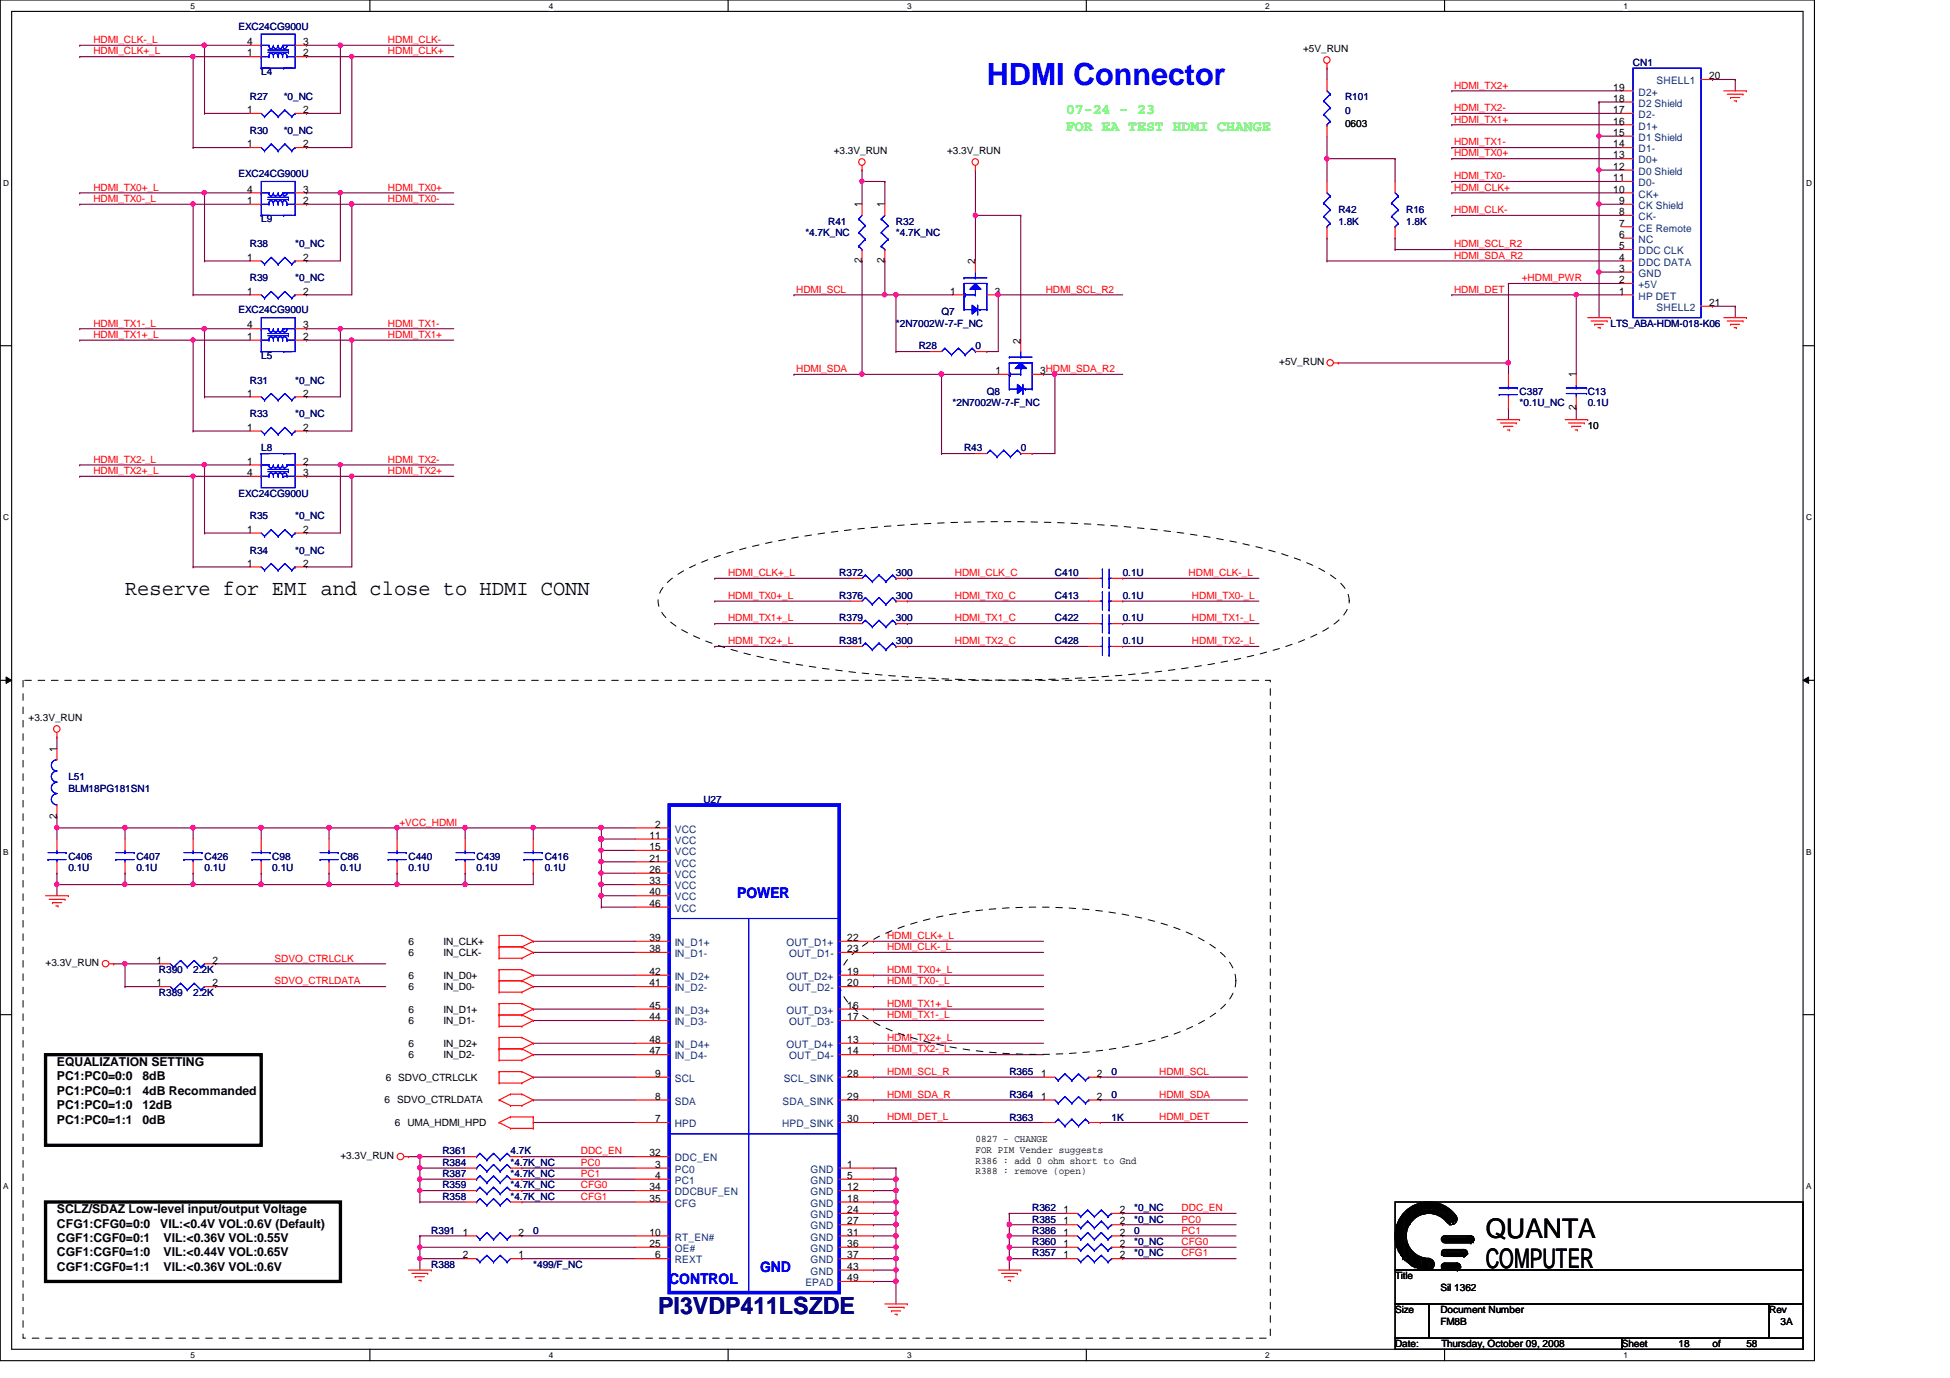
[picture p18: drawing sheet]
<svg xmlns="http://www.w3.org/2000/svg" width="297mm" height="210mm" viewBox="0 0 297 210" stroke-linecap="round" stroke-linejoin="round" font-family="sans-serif">
<defs><g id="words">
<text font-size="4.7" fill="#00f" x="150.3" y="13">HDMI Connector</text>
<g font-size="4.1">
<text x="226.3" y="188.5">QUANTA</text>
<text x="226.3" y="193.2">COMPUTER</text>
</g>
<text font-size="3.6" fill="#000080" x="100.2" y="200.2">PI3VDP411LSZDE</text>
<text font-size="3.3" x="19" y="90.6">Reserve for EMI and close to HDMI CONN</text>
<g font-size="2.2" fill="#0f0">
<text x="162.4" y="17.4">07-24 - 23</text>
<text x="162.4" y="19.9">FOR EA TEST HDMI CHANGE</text>
</g>
<g font-size="2.2" fill="#00f">
<text x="112.3" y="136.8">POWER</text>
<text x="101.9" y="195.5">CONTROL</text>
<text x="115.8" y="193.8">GND</text>
</g>
<g font-size="1.9">
<text x="8.7" y="162.3">EQUALIZATION SETTING</text>
<text x="8.7" y="164.5">PC1:PC0=0:0</text>
<text x="8.7" y="166.8">PC1:PC0=0:1</text>
<text x="21.7" y="164.5">8dB</text>
<text x="21.7" y="166.8">4dB Recommanded</text>
<text x="8.7" y="169">PC1:PC0=1:0</text>
<text x="8.7" y="171.2">PC1:PC0=1:1</text>
<text x="21.7" y="169">12dB</text>
<text x="21.7" y="171.2">0dB</text>
<text x="8.7" y="184.8">SCLZ/SDAZ Low-level input/output Voltage</text>
<text x="8.7" y="187">CFG1:CFG0=0:0</text>
<text x="8.7" y="189.2">CGF1:CGF0=0:1</text>
<text x="8.7" y="191.4">CGF1:CGF0=1:0</text>
<text x="24.4" y="187">VIL:&lt;0.4V VOL:0.6V (Default)</text>
<text x="24.9" y="189.2">VIL:&lt;0.36V VOL:0.55V</text>
<text x="24.9" y="191.4">VIL:&lt;0.44V VOL:0.65V</text>
<text x="8.7" y="193.6">CGF1:CGF0=1:1</text>
<text x="24.9" y="193.6">VIL:&lt;0.36V VOL:0.6V</text>
</g>
<g font-size="1.6">
<text x="37.7" y="8.6">1</text>
<text x="37.7" y="6.9">4</text>
<text x="46.2" y="8.6">2</text>
<text x="46.2" y="6.9">3</text>
<text x="37.7" y="17.2">1</text>
<text x="46.2" y="17.2">2</text>
<text x="245.7" y="13.8">19</text>
<text x="245.7" y="17.2">17</text>
<text x="245.7" y="15.5">18</text>
<text x="260.3" y="12.1">20</text>
<text x="37.7" y="22.4">1</text>
<text x="46.2" y="22.4">2</text>
<text x="245.7" y="20.7">15</text>
<text x="245.7" y="19">16</text>
<text x="245.7" y="22.4">14</text>
<text x="37.7" y="29.3">4</text>
<text x="46.2" y="29.3">3</text>
<text x="245.7" y="24.1">13</text>
<text x="245.7" y="27.6">11</text>
<text x="245.7" y="25.9">12</text>
<text x="245.7" y="29.3">10</text>
<text x="37.7" y="31.1">1</text>
<text x="46.2" y="31.1">2</text>
<text x="131.3" y="31.6" transform="rotate(-90 131.3 31.6)">1</text>
<text x="134.7" y="31.6" transform="rotate(-90 134.7 31.6)">1</text>
<text x="246.6" y="31.1">9</text>
<text x="246.6" y="34.5">7</text>
<text x="246.6" y="32.8">8</text>
<text x="37.7" y="39.7">1</text>
<text x="46.2" y="39.7">2</text>
<text x="131.3" y="40.1" transform="rotate(-90 131.3 40.1)">2</text>
<text x="134.7" y="40.1" transform="rotate(-90 134.7 40.1)">2</text>
<text x="148.5" y="40.2" transform="rotate(-90 148.5 40.2)">2</text>
<text x="246.6" y="38">5</text>
<text x="246.6" y="41.4">3</text>
<text x="246.6" y="36.2">6</text>
<text x="246.6" y="39.7">4</text>
<text x="37.7" y="44.9">1</text>
<text x="46.2" y="44.9">2</text>
<text x="144.7" y="44.9">1</text>
<text x="151.6" y="44.9">3</text>
<text x="246.6" y="44.9">1</text>
<text x="246.6" y="43.1">2</text>
<text x="260.3" y="46.6">21</text>
<text x="37.7" y="51.8">1</text>
<text x="37.7" y="50">4</text>
<text x="46.2" y="51.8">2</text>
<text x="46.2" y="50">3</text>
<text x="155.4" y="52.3" transform="rotate(-90 155.4 52.3)">2</text>
<text x="151.6" y="57">1</text>
<text x="158.5" y="57">3HDMI_SDA_R2</text>
<text x="240.1" y="57.5" transform="rotate(-90 240.1 57.5)">1</text>
<text x="37.7" y="65.6">1</text>
<text x="37.7" y="60.4">1</text>
<text x="46.2" y="65.6">2</text>
<text x="46.2" y="60.4">2</text>
<text x="240.1" y="62.5" transform="rotate(-90 240.1 62.5)">2</text>
<text x="37.7" y="70.8">1</text>
<text x="46.2" y="70.8">2</text>
<text x="37.7" y="72.5">4</text>
<text x="46.2" y="72.5">3</text>
<text x="37.7" y="81.2">1</text>
<text x="46.2" y="81.2">2</text>
<text x="37.7" y="86.3">1</text>
<text x="46.2" y="86.3">2</text>
<text x="8.6" y="114.5" transform="rotate(-90 8.6 114.5)">1</text>
<text x="8.6" y="124.7" transform="rotate(-90 8.6 124.7)">2</text>
<text x="98.9" y="127.8">11</text>
<text x="98.9" y="129.5">15</text>
<text x="98.9" y="131.2">21</text>
<text x="99.8" y="126.1">2</text>
<text x="98.9" y="133">26</text>
<text x="98.9" y="134.7">33</text>
<text x="98.9" y="136.4">40</text>
<text x="98.9" y="138.1">46</text>
<text x="98.9" y="143.3">39</text>
<text x="129.1" y="143.3">22</text>
<text x="23.8" y="146.8">1</text>
<text x="32.4" y="146.8">2</text>
<text x="98.9" y="145">38</text>
<text x="98.9" y="148.5">42</text>
<text x="129.1" y="145">23</text>
<text x="129.1" y="148.5">19</text>
<text x="23.8" y="150.2">1</text>
<text x="32.4" y="150.2">2</text>
<text x="98.9" y="150.2">41</text>
<text x="98.9" y="153.7">45</text>
<text x="98.9" y="155.4">44</text>
<text x="129.1" y="150.2">20</text>
<text x="129.1" y="153.7">16</text>
<text x="129.1" y="155.4">17</text>
<text x="98.9" y="158.9">48</text>
<text x="98.9" y="160.6">47</text>
<text x="129.1" y="158.9">13</text>
<text x="129.1" y="160.6">14</text>
<text x="99.8" y="164">9</text>
<text x="99.8" y="167.5">8</text>
<text x="129.1" y="164">28</text>
<text x="129.1" y="167.5">29</text>
<text x="158.6" y="167.5">1</text>
<text x="158.6" y="164">1</text>
<text x="167.1" y="167.5">2</text>
<text x="167.1" y="164">2</text>
<text x="99.8" y="170.9">7</text>
<text x="129.1" y="170.9">30</text>
<text x="98.9" y="176.1">32</text>
<text x="99.8" y="177.9">3</text>
<text x="99.8" y="179.6">4</text>
<text x="129.1" y="177.9">1</text>
<text x="129.1" y="179.6">5</text>
<text x="98.9" y="181.3">34</text>
<text x="98.9" y="183">35</text>
<text x="129.1" y="181.3">12</text>
<text x="129.1" y="183">18</text>
<text x="129.1" y="184.8">24</text>
<text x="162" y="184.8">1</text>
<text x="170.6" y="184.8">2</text>
<text x="70.5" y="191.7">2</text>
<text x="70.5" y="188.2">1</text>
<text x="79" y="191.7">1</text>
<text x="79" y="188.2">2</text>
<text x="98.9" y="189.9">25</text>
<text x="98.9" y="188.2">10</text>
<text x="99.8" y="191.7">6</text>
<text x="129.1" y="186.5">27</text>
<text x="129.1" y="188.2">31</text>
<text x="129.1" y="189.9">36</text>
<text x="129.1" y="191.7">37</text>
<text x="162" y="188.2">1</text>
<text x="162" y="189.9">1</text>
<text x="162" y="191.7">1</text>
<text x="162" y="186.5">1</text>
<text x="170.6" y="188.2">2</text>
<text x="170.6" y="189.9">2</text>
<text x="170.6" y="191.7">2</text>
<text x="170.6" y="186.5">2</text>
<text x="129.1" y="193.4">43</text>
<text x="129.1" y="195.2">49</text>
</g>
<g font-size="1.6" fill="#004080">
<text x="249.6" y="14.6">D2+</text>
<text x="249.6" y="18">D2-</text>
<text x="249.6" y="16.3">D2 Shield</text>
<text x="252.3" y="12.8">SHELL1</text>
<text x="249.6" y="21.5">D1 Shield</text>
<text x="249.6" y="19.7">D1+</text>
<text x="249.6" y="23.2">D1-</text>
<text x="249.6" y="24.9">D0+</text>
<text x="249.6" y="28.4">D0-</text>
<text x="249.6" y="26.6">D0 Shield</text>
<text x="249.6" y="31.8">CK Shield</text>
<text x="249.6" y="35.3">CE Remote</text>
<text x="249.6" y="30.1">CK+</text>
<text x="249.6" y="33.5">CK-</text>
<text x="249.6" y="38.7">DDC CLK</text>
<text x="249.6" y="37">NC</text>
<text x="249.6" y="40.5">DDC DATA</text>
<text x="249.6" y="42.2">GND</text>
<text x="249.6" y="45.6">HP DET</text>
<text x="249.6" y="43.9">+5V</text>
<text x="252.3" y="47.4">SHELL2</text>
<text x="102.8" y="126.8">VCC</text>
<text x="102.8" y="128.5">VCC</text>
<text x="102.8" y="130.3">VCC</text>
<text x="102.8" y="132">VCC</text>
<text x="102.8" y="133.7">VCC</text>
<text x="102.8" y="135.5">VCC</text>
<text x="102.8" y="137.2">VCC</text>
<text x="102.8" y="138.9">VCC</text>
<text x="102.8" y="144.1">IN_D1+</text>
<text x="102.8" y="145.8">IN_D1-</text>
<text x="102.8" y="149.3">IN_D2+</text>
<text x="119.8" y="144.1">OUT_D1+</text>
<text x="119.8" y="149.3">OUT_D2+</text>
<text x="120.2" y="145.8">OUT_D1-</text>
<text x="102.8" y="151">IN_D2-</text>
<text x="102.8" y="154.4">IN_D3+</text>
<text x="119.8" y="154.4">OUT_D3+</text>
<text x="120.2" y="151">OUT_D2-</text>
<text x="102.8" y="156.2">IN_D3-</text>
<text x="102.8" y="159.6">IN_D4+</text>
<text x="102.8" y="161.4">IN_D4-</text>
<text x="119.8" y="159.6">OUT_D4+</text>
<text x="120.2" y="156.2">OUT_D3-</text>
<text x="120.2" y="161.4">OUT_D4-</text>
<text x="102.8" y="164.8">SCL</text>
<text x="119.4" y="164.8">SCL_SINK</text>
<text x="102.8" y="168.3">SDA</text>
<text x="102.8" y="171.7">HPD</text>
<text x="119.1" y="171.7">HPD_SINK</text>
<text x="119.2" y="168.3">SDA_SINK</text>
<text x="102.8" y="176.9">DDC_EN</text>
<text x="102.8" y="178.6">PC0</text>
<text x="123.5" y="178.6">GND</text>
<text x="102.8" y="180.3">PC1</text>
<text x="102.8" y="182.1">DDCBUF_EN</text>
<text x="102.8" y="183.8">CFG</text>
<text x="123.5" y="180.3">GND</text>
<text x="123.5" y="182.1">GND</text>
<text x="123.5" y="183.8">GND</text>
<text x="123.5" y="185.5">GND</text>
<text x="102.8" y="190.7">OE#</text>
<text x="102.8" y="189">RT_EN#</text>
<text x="123.5" y="187.3">GND</text>
<text x="123.5" y="189">GND</text>
<text x="123.5" y="190.7">GND</text>
<text x="102.8" y="192.4">REXT</text>
<text x="122.7" y="195.9">EPAD</text>
<text x="123.5" y="192.4">GND</text>
<text x="123.5" y="194.2">GND</text>
</g>
<g font-size="1.5" fill="#000080">
<text x="36.3" y="4.5">EXC24CG900U</text>
<text x="39.8" y="11.4">L4</text>
<text x="248.7" y="10">CN1</text>
<text x="38.1" y="15.2">R27</text>
<text x="43.2" y="15.2">*0_NC</text>
<text x="204.9" y="15.2">R101</text>
<text x="204.9" y="17.3">0</text>
<text x="38.1" y="20.4">R30</text>
<text x="43.2" y="20.4">*0_NC</text>
<text x="36.3" y="27">EXC24CG900U</text>
<text x="39.8" y="33.9">L9</text>
<text x="122.7" y="35.9">*4.7K_NC</text>
<text x="126.2" y="34.2">R41</text>
<text x="136.5" y="34.2">R32</text>
<text x="136.5" y="35.9">*4.7K_NC</text>
<text x="203.9" y="32.5">R42</text>
<text x="203.9" y="34.2">1.8K</text>
<text x="214.2" y="32.5">R16</text>
<text x="214.2" y="34.2">1.8K</text>
<text x="38.1" y="37.7">R38</text>
<text x="45" y="37.7">*0_NC</text>
<text x="36.3" y="47.7">EXC24CG900U</text>
<text x="38.1" y="42.8">R39</text>
<text x="45" y="42.8">*0_NC</text>
<text x="136.5" y="49.8">*2N7002W-7-F_NC</text>
<text x="140" y="53.2">R28</text>
<text x="143.4" y="48">Q7</text>
<text x="148.6" y="53.2">0</text>
<text x="245.3" y="49.8">LTS_ABA-HDM-018-K06</text>
<text x="38.1" y="58.4">R31</text>
<text x="39.8" y="54.6">L5</text>
<text x="45" y="58.4">*0_NC</text>
<text x="38.1" y="63.6">R33</text>
<text x="45" y="63.6">*0_NC</text>
<text x="145.1" y="61.8">*2N7002W-7-F_NC</text>
<text x="150.3" y="60.1">Q8</text>
<text x="231.5" y="60.1">C387</text>
<text x="231.5" y="61.8">*0.1U_NC</text>
<text x="241.8" y="60.1">C13</text>
<text x="241.8" y="61.8">0.1U</text>
<text x="39.8" y="68.7">L8</text>
<text x="146.9" y="68.7">R43</text>
<text x="155.5" y="68.7">0</text>
<text x="36.3" y="75.7">EXC24CG900U</text>
<text x="38.1" y="79.1">R35</text>
<text x="45" y="79.1">*0_NC</text>
<text x="38.1" y="84.3">R34</text>
<text x="45" y="84.3">*0_NC</text>
<text x="127.8" y="87.8">R372</text>
<text x="136.5" y="87.8">300</text>
<text x="160.7" y="87.8">C410</text>
<text x="171" y="87.8">0.1U</text>
<text x="127.8" y="91.2">R376</text>
<text x="127.8" y="94.7">R379</text>
<text x="136.5" y="91.2">300</text>
<text x="136.5" y="94.7">300</text>
<text x="160.7" y="91.2">C413</text>
<text x="160.7" y="94.7">C422</text>
<text x="171" y="91.2">0.1U</text>
<text x="171" y="94.7">0.1U</text>
<text x="127.8" y="98.1">R381</text>
<text x="136.5" y="98.1">300</text>
<text x="160.7" y="98.1">C428</text>
<text x="171" y="98.1">0.1U</text>
<text x="10.4" y="118.9">L51</text>
<text x="10.4" y="120.6">BLM18PG181SN1</text>
<text x="107.1" y="122.3">U27</text>
<text x="10.4" y="130.9">C406</text>
<text x="20.8" y="130.9">C407</text>
<text x="31.2" y="130.9">C426</text>
<text x="41.5" y="130.9">C98</text>
<text x="51.9" y="130.9">C86</text>
<text x="62.2" y="130.9">C440</text>
<text x="72.6" y="130.9">C439</text>
<text x="83" y="130.9">C416</text>
<text x="10.4" y="132.7">0.1U</text>
<text x="20.8" y="132.7">0.1U</text>
<text x="31.2" y="132.7">0.1U</text>
<text x="41.5" y="132.7">0.1U</text>
<text x="51.9" y="132.7">0.1U</text>
<text x="62.2" y="132.7">0.1U</text>
<text x="72.6" y="132.7">0.1U</text>
<text x="83" y="132.7">0.1U</text>
<text x="24.2" y="148.2">R390</text>
<text x="29.4" y="148.2">2.2K</text>
<text x="24.2" y="151.7">R389</text>
<text x="29.4" y="151.7">2.2K</text>
<text x="153.8" y="167.2">R364</text>
<text x="153.8" y="163.7">R365</text>
<text x="169.3" y="167.2">0</text>
<text x="169.3" y="163.7">0</text>
<text x="153.8" y="170.7">R363</text>
<text x="169.3" y="170.7">1K</text>
<text x="67.4" y="177.6">R384</text>
<text x="67.4" y="175.9">R361</text>
<text x="67.4" y="179.3">R387</text>
<text x="77.8" y="177.6">*4.7K_NC</text>
<text x="77.8" y="175.9">4.7K</text>
<text x="77.8" y="179.3">*4.7K_NC</text>
<text x="67.4" y="182.8">R358</text>
<text x="67.4" y="181">R359</text>
<text x="77.8" y="182.8">*4.7K_NC</text>
<text x="77.8" y="181">*4.7K_NC</text>
<text x="157.2" y="184.5">R362</text>
<text x="172.8" y="184.5">*0_NC</text>
<text x="65.7" y="188">R391</text>
<text x="81.2" y="188">0</text>
<text x="157.2" y="188">R386</text>
<text x="157.2" y="189.7">R360</text>
<text x="157.2" y="191.4">R357</text>
<text x="157.2" y="186.2">R385</text>
<text x="172.8" y="188">0</text>
<text x="172.8" y="189.7">*0_NC</text>
<text x="172.8" y="191.4">*0_NC</text>
<text x="172.8" y="186.2">*0_NC</text>
<text x="65.7" y="193.1">R388</text>
<text x="81.2" y="193.1">*499/F_NC</text>
</g>
<g font-size="1.5" fill="#f00">
<text x="14.2" y="8.3">HDMI_CLK+_L</text>
<text x="14.2" y="6.6">HDMI_CLK-_L</text>
<text x="59.1" y="8.3">HDMI_CLK+</text>
<text x="59.1" y="6.6">HDMI_CLK-</text>
<text x="221.5" y="13.5">HDMI_TX2+</text>
<text x="221.5" y="16.9">HDMI_TX2-</text>
<text x="221.5" y="18.7">HDMI_TX1+</text>
<text x="221.5" y="22.1">HDMI_TX1-</text>
<text x="221.5" y="23.8">HDMI_TX0+</text>
<text x="14.2" y="29">HDMI_TX0+_L</text>
<text x="59.1" y="29">HDMI_TX0+</text>
<text x="221.5" y="27.3">HDMI_TX0-</text>
<text x="221.5" y="29">HDMI_CLK+</text>
<text x="14.2" y="30.8">HDMI_TX0-_L</text>
<text x="59.1" y="30.8">HDMI_TX0-</text>
<text x="221.5" y="32.5">HDMI_CLK-</text>
<text x="221.5" y="39.4">HDMI_SDA_R2</text>
<text x="221.5" y="37.7">HDMI_SCL_R2</text>
<text x="121.3" y="44.6">HDMI_SCL</text>
<text x="159.3" y="44.6">HDMI_SCL_R2</text>
<text x="221.5" y="44.6">HDMI_DET</text>
<text x="231.8" y="42.8">+HDMI_PWR</text>
<text x="14.2" y="49.7">HDMI_TX1-_L</text>
<text x="14.2" y="51.5">HDMI_TX1+_L</text>
<text x="59.1" y="51.5">HDMI_TX1+</text>
<text x="59.1" y="49.7">HDMI_TX1-</text>
<text x="121.3" y="56.7">HDMI_SDA</text>
<text x="14.2" y="70.5">HDMI_TX2-_L</text>
<text x="59.1" y="70.5">HDMI_TX2-</text>
<text x="14.2" y="72.2">HDMI_TX2+_L</text>
<text x="59.1" y="72.2">HDMI_TX2+</text>
<text x="110.9" y="87.8">HDMI_CLK+_L</text>
<text x="145.5" y="87.8">HDMI_CLK_C</text>
<text x="181.1" y="87.8">HDMI_CLK-_L</text>
<text x="110.9" y="91.2">HDMI_TX0+_L</text>
<text x="110.9" y="94.7">HDMI_TX1+_L</text>
<text x="145.5" y="91.2">HDMI_TX0_C</text>
<text x="145.5" y="94.7">HDMI_TX1_C</text>
<text x="181.6" y="91.2">HDMI_TX0-_L</text>
<text x="181.6" y="94.7">HDMI_TX1-_L</text>
<text x="110.9" y="98.1">HDMI_TX2+_L</text>
<text x="145.5" y="98.1">HDMI_TX2_C</text>
<text x="181.6" y="98.1">HDMI_TX2-_L</text>
<text x="60.8" y="125.8">+VCC_HDMI</text>
<text x="135.1" y="143">HDMI_CLK+_L</text>
<text x="41.8" y="146.5">SDVO_CTRLCLK</text>
<text x="41.8" y="149.9">SDVO_CTRLDATA</text>
<text x="135.1" y="148.2">HDMI_TX0+_L</text>
<text x="135.1" y="149.9">HDMI_TX0-_L</text>
<text x="135.1" y="144.7">HDMI_CLK-_L</text>
<text x="135.1" y="153.4">HDMI_TX1+_L</text>
<text x="135.1" y="155.1">HDMI_TX1-_L</text>
<text x="135.1" y="158.6">HDMI_TX2+_L</text>
<text x="135.1" y="160.3">HDMI_TX2-_L</text>
<text x="135.1" y="167.2">HDMI_SDA_R</text>
<text x="135.1" y="163.7">HDMI_SCL_R</text>
<text x="176.6" y="167.2">HDMI_SDA</text>
<text x="176.6" y="163.7">HDMI_SCL</text>
<text x="135.1" y="170.6">HDMI_DET_L</text>
<text x="176.6" y="170.6">HDMI_DET</text>
<text x="88.5" y="179.3">PC1</text>
<text x="88.5" y="175.9">DDC_EN</text>
<text x="88.5" y="177.6">PC0</text>
<text x="88.5" y="182.8">CFG1</text>
<text x="88.5" y="181">CFG0</text>
<text x="180" y="184.5">DDC_EN</text>
<text x="180" y="191.4">CFG1</text>
<text x="180" y="189.7">CFG0</text>
<text x="180" y="187.9">PC1</text>
<text x="180" y="186.2">PC0</text>
</g>
<g font-size="1.5">
<text x="198.5" y="8">+5V_RUN</text>
<text x="127" y="23.5">+3.3V_RUN</text>
<text x="144.3" y="23.5">+3.3V_RUN</text>
<text x="204.9" y="19.4">0603</text>
<text x="194.9" y="55.6">+5V_RUN</text>
<text x="241.8" y="65.3">10</text>
<text x="4.4" y="109.9">+3.3V_RUN</text>
<text x="62.2" y="143.9">6</text>
<text x="67.6" y="143.9">IN_CLK+</text>
<text x="6.9" y="147.2">+3.3V_RUN</text>
<text x="62.2" y="149.1">6</text>
<text x="62.2" y="145.6">6</text>
<text x="67.6" y="149.1">IN_D0+</text>
<text x="67.6" y="145.6">IN_CLK-</text>
<text x="62.2" y="154.3">6</text>
<text x="62.2" y="156">6</text>
<text x="62.2" y="150.8">6</text>
<text x="67.6" y="154.3">IN_D1+</text>
<text x="67.6" y="156">IN_D1-</text>
<text x="67.6" y="150.8">IN_D0-</text>
<text x="62.2" y="159.4">6</text>
<text x="62.2" y="161.2">6</text>
<text x="67.6" y="159.4">IN_D2+</text>
<text x="67.6" y="161.2">IN_D2-</text>
<text x="58.8" y="164.6">6 SDVO_CTRLCLK</text>
<text x="58.6" y="168.1">6 SDVO_CTRLDATA</text>
<text x="60.2" y="171.5">6 UMA_HDMI_HPD</text>
<text x="148.6" y="173.9">0827 - CHANGE</text>
<text x="51.9" y="176.5">+3.3V_RUN</text>
<text x="148.6" y="175.6">FOR PIM Vender suggests</text>
<text x="148.6" y="177.2">R386 : add 0 ohm short to Gnd</text>
<text x="148.6" y="178.9">R388 : remove (open)</text>
<text x="212.5" y="194.9">Title</text>
<text x="219.4" y="196.6">SiI 1362</text>
<text x="212.5" y="200">Size</text>
<text x="219.4" y="200">Document Number</text>
<text x="219.4" y="201.8">FM8B</text>
<text x="269.5" y="200">Rev</text>
<text x="271.2" y="201.8">3A</text>
<text x="212.5" y="205.2">Date:</text>
<text x="219.6" y="205.2">Thursday, October 09, 2008</text>
<text x="247.1" y="205.2">Sheet</text>
<text x="255.7" y="205.2">18</text>
<text x="260.9" y="205.2">of</text>
<text x="266" y="205.2">58</text>
</g>
<g font-size="1.3">
<text x="29" y="1.4">5</text>
<text x="83.6" y="1.4">4</text>
<text x="138.2" y="1.4">3</text>
<text x="192.7" y="1.4">2</text>
<text x="247.3" y="1.4">1</text>
<text x=".5" y="28.3">D</text>
<text x="275.1" y="28.3">D</text>
<text x=".5" y="79.2">C</text>
<text x="275.1" y="79.2">C</text>
<text x=".5" y="130.2">B</text>
<text x="275.1" y="130.2">B</text>
<text x=".5" y="181.1">A</text>
<text x="275.1" y="181.1">A</text>
<text x="29" y="206.9">5</text>
<text x="83.6" y="206.9">4</text>
<text x="138.2" y="206.9">3</text>
<text x="192.7" y="206.9">2</text>
<text x="247.3" y="206.9">1</text>
</g>
</g></defs>
<path d="M0 0h276.4v207.3h-276.4zM1.8 1.7h272.9v203.8h-272.9z" fill="none" stroke="#000" stroke-width=".17"/>
<g fill="#fff">
<path d="M29 .2h.7v1.4h-.7z"/>
<path d="M29 205.7h.7v1.4h-.7z"/>
</g>
<path d="M56.3 0v1.7M56.3 205.5v1.8" fill="none" stroke="#000" stroke-width=".17"/>
<g fill="#fff">
<path d="M83.6 .2h.7v1.4h-.7z"/>
<path d="M83.6 205.7h.7v1.4h-.7z"/>
</g>
<path d="M110.9 0v1.7M110.9 205.5v1.8" fill="none" stroke="#000" stroke-width=".17"/>
<g fill="#fff">
<path d="M138.2 .2h.6v1.4h-.6z"/>
<path d="M138.2 205.7h.6v1.4h-.6z"/>
</g>
<path d="M165.5 0v1.7M165.5 205.5v1.8" fill="none" stroke="#000" stroke-width=".17"/>
<g fill="#fff">
<path d="M192.7 .2h.7v1.4h-.7z"/>
<path d="M192.7 205.7h.7v1.4h-.7z"/>
</g>
<path d="M220 0v1.7M220 205.5v1.8" fill="none" stroke="#000" stroke-width=".17"/>
<g fill="#fff">
<path d="M247.3 .2h.7v1.4h-.7z"/>
<path d="M247.3 205.7h.7v1.4h-.7z"/>
<path d="M.5 27.2h.9v1.4h-.9z"/>
<path d="M275.1 27.2h.9v1.4h-.9z"/>
<path d="M.5 78.1h.9v1.4h-.9z"/>
<path d="M275.1 78.1h.9v1.4h-.9z"/>
</g>
<path d="M0 52.7h1.8M274.7 52.7h1.7" fill="none" stroke="#000" stroke-width=".17"/>
<g fill="#fff">
<path d="M.5 129.1h.8v1.4h-.8z"/>
<path d="M275.1 129.1h.8v1.4h-.8z"/>
</g>
<path d="M0 103.6h1.8M274.7 103.6h1.7" fill="none" stroke="#000" stroke-width=".17"/>
<path d="M.9 103.1l.9 .5-.9 .5zM274.7 103.6l.8-.5v1z" fill="#000"/>
<path d="M.9 103.1l.9 .5-.9 .5zM274.7 103.6l.8-.5v1z" fill="none" stroke="#000" stroke-width=".15"/>
<g fill="#fff">
<path d="M.5 180h.8v1.4h-.8z"/>
<path d="M275.1 180h.8v1.4h-.8z"/>
</g>
<path d="M0 154.6h1.8M274.7 154.6h1.7" fill="none" stroke="#000" stroke-width=".17"/>
<path d="M202.1 36.3h.1M202.1 36.3v3.5M212.5 36.3h.1M212.5 36.3v1.7M243.6 41.4h.1M243.6 41.4v7" fill="none" stroke="#800040" stroke-width=".17"/>
<circle cx="243.5" cy="41.4" r=".33" fill="#f0f"/>
<circle cx="243.5" cy="41.4" r=".33" fill="none" stroke="#f0f" stroke-width=".17"/>
<path d="M243.6 20.7h.1M243.6 20.7v5.2" fill="none" stroke="#800040" stroke-width=".17"/>
<circle cx="243.6" cy="20.7" r=".32" fill="#f0f"/>
<circle cx="243.6" cy="20.7" r=".32" fill="none" stroke="#f0f" stroke-width=".17"/>
<path d="M243.6 15.5h.1M243.6 15.5v5.2M243.6 20.7h.1M243.6 31.1h.1M243.6 25.9h.1M243.6 25.9v5.2M243.6 20.7h3.5M243.6 31.1h3.5M243.6 25.9h3.5" fill="none" stroke="#800040" stroke-width=".17"/>
<circle cx="243.6" cy="25.9" r=".32" fill="#f0f"/>
<circle cx="243.6" cy="25.9" r=".32" fill="none" stroke="#f0f" stroke-width=".17"/>
<g fill="none" stroke="#800040" stroke-width=".17">
<path d="M221.1 13.8h.1M221.1 17.3h.1M221.1 19h.1M221.1 13.8h26M221.1 17.3h26M221.1 19h26M243.6 15.5h.1M243.6 15.5h3.5M260.9 12.1h.1M260.9 12.1h3.4M264.3 12.1h.1M264.3 12.1v1.7"/>
<path d="M221.1 22.5h.1M221.1 24.2h.1M221.1 27.6h.1M221.1 29.4h.1M221.1 32.8h.1M221.1 22.5h26M221.1 24.2h26M221.1 27.6h26M221.1 29.4h26M221.1 32.8h26M243.6 31.1h.1M243.6 31.1v10.3"/>
<path d="M243.6 41.4h.1M243.6 41.4h3.5M260.9 46.7h.1M260.9 46.7h3.4M264.3 46.7h.1M264.3 46.7v1.7"/>
</g>
<circle cx="243.5" cy="31.1" r=".33" fill="#f0f"/>
<circle cx="243.5" cy="31.1" r=".33" fill="none" stroke="#f0f" stroke-width=".17"/>
<path d="M202.1 39.8h.1M202.1 24.2h.1M202.1 39.8h45M202.1 24.2v3.4M202.1 24.2h10.4M212.5 38h.1M212.5 24.2h.1M212.5 38h34.6M212.5 24.2v3.4M240.1 44.9h.1M240.1 44.9h7" fill="none" stroke="#800040" stroke-width=".17"/>
<circle cx="202.1" cy="24.2" r=".33" fill="#f0f"/>
<circle cx="202.1" cy="24.2" r=".33" fill="none" stroke="#f0f" stroke-width=".17"/>
<path d="M51.9 70.8h.1M51.9 70.8h17.2M229.8 62.2h.1M229.8 62.2v1.7" fill="none" stroke="#800040" stroke-width=".17"/>
<circle cx="51.8" cy="70.8" r=".32" fill="#f0f"/>
<circle cx="51.8" cy="70.8" r=".32" fill="none" stroke="#f0f" stroke-width=".17"/>
<path d="M12.1 31.1h.1M12.1 31.1h17.3M51.9 29.4h.1M51.9 29.4h17.2M12.1 50.1h.1M12.1 50.1h19.1" fill="none" stroke="#800040" stroke-width=".17"/>
<circle cx="51.8" cy="29.4" r=".32" fill="#f0f"/>
<circle cx="51.8" cy="29.4" r=".32" fill="none" stroke="#f0f" stroke-width=".17"/>
<path d="M53.6 51.8h.1M53.6 51.8h15.5" fill="none" stroke="#800040" stroke-width=".17"/>
<circle cx="53.6" cy="51.8" r=".32" fill="#f0f"/>
<circle cx="53.6" cy="51.8" r=".32" fill="none" stroke="#f0f" stroke-width=".17"/>
<g fill="none" stroke="#800040" stroke-width=".17">
<path d="M12.1 8.6h.1M12.1 8.6h17.3M12.1 70.8h.1M12.1 70.8h19.1M29.4 72.6h.1M29.4 72.6v13.8M46.7 72.6h.1M46.7 70.8h.1M46.7 70.8h5.2M46.7 72.6h6.9M51.9 70.8h.1M51.9 70.8v10.4h-5.2"/>
<path d="M53.6 72.6h.1M53.6 72.6v13.8h-6.9M29.4 86.4h.1M29.4 86.4h8.7M46.7 81.2h.1M46.7 86.4h.1"/>
</g>
<circle cx="53.6" cy="72.5" r=".32" fill="#f0f"/>
<circle cx="53.6" cy="72.5" r=".32" fill="none" stroke="#f0f" stroke-width=".17"/>
<path d="M29.4 72.6h.1M29.4 72.6h8.7" fill="none" stroke="#800040" stroke-width=".17"/>
<circle cx="29.4" cy="72.5" r=".32" fill="#f0f"/>
<circle cx="29.4" cy="72.5" r=".32" fill="none" stroke="#f0f" stroke-width=".17"/>
<path d="M31.2 70.8h.1M31.2 70.8h6.9" fill="none" stroke="#800040" stroke-width=".17"/>
<circle cx="31.1" cy="70.8" r=".33" fill="#f0f"/>
<circle cx="31.1" cy="70.8" r=".33" fill="none" stroke="#f0f" stroke-width=".17"/>
<g fill="none" stroke="#800040" stroke-width=".17">
<path d="M53.6 8.6h.1M53.6 8.6h15.5M12.1 29.4h.1M12.1 29.4h19.1M29.4 31.1h.1M29.4 31.1h8.7M29.4 31.1v13.8M46.7 31.1h.1M46.7 29.4h.1M46.7 39.8h.1M46.7 29.4h5.2M46.7 31.1h6.9"/>
<path d="M51.9 29.4h.1M51.9 29.4v10.4h-5.2M53.6 31.1h.1M53.6 31.1v13.8h-6.9M12.1 51.8h.1M12.1 51.8h17.3M29.4 44.9h.1M29.4 44.9h8.7M46.7 44.9h.1M31.2 70.8h.1M31.2 70.8v10.4M53.6 72.6h.1"/>
<path d="M53.6 72.6h15.5M31.2 81.2h.1M31.2 81.2h6.9"/>
</g>
<circle cx="29.4" cy="31.1" r=".33" fill="#f0f"/>
<circle cx="29.4" cy="31.1" r=".33" fill="none" stroke="#f0f" stroke-width=".17"/>
<path d="M31.2 29.4h.1M31.2 29.4h6.9" fill="none" stroke="#800040" stroke-width=".17"/>
<circle cx="31.1" cy="29.4" r=".33" fill="#f0f"/>
<circle cx="31.1" cy="29.4" r=".33" fill="none" stroke="#f0f" stroke-width=".17"/>
<path d="M51.9 6.9h.1M51.9 6.9v10.4M31.2 29.4h.1M31.2 39.8h.1M31.2 29.4v10.4M31.2 39.8h6.9" fill="none" stroke="#800040" stroke-width=".17"/>
<circle cx="51.8" cy="6.9" r=".33" fill="#f0f"/>
<circle cx="51.8" cy="6.9" r=".33" fill="none" stroke="#f0f" stroke-width=".17"/>
<g fill="none" stroke="#800040" stroke-width=".17">
<path d="M29.4 8.6h.1M29.4 8.6v13.9M46.7 8.6h.1M46.7 6.9h.1M46.7 17.3h.1M46.7 8.6h6.9M46.7 6.9h5.2M46.7 17.3h5.2M53.6 8.6h.1M53.6 8.6v13.9h-6.9M29.4 22.5h.1M29.4 22.5h8.7"/>
<path d="M46.7 22.5h.1"/>
</g>
<circle cx="53.6" cy="8.6" r=".32" fill="#f0f"/>
<circle cx="53.6" cy="8.6" r=".32" fill="none" stroke="#f0f" stroke-width=".17"/>
<path d="M29.4 8.6h.1M29.4 8.6h8.7" fill="none" stroke="#800040" stroke-width=".17"/>
<circle cx="29.4" cy="8.6" r=".32" fill="#f0f"/>
<circle cx="29.4" cy="8.6" r=".32" fill="none" stroke="#f0f" stroke-width=".17"/>
<path d="M31.2 6.9h.1M31.2 6.9h6.9" fill="none" stroke="#800040" stroke-width=".17"/>
<circle cx="31.1" cy="6.9" r=".34" fill="#f0f"/>
<circle cx="31.1" cy="6.9" r=".34" fill="none" stroke="#f0f" stroke-width=".17"/>
<path d="M31.2 6.9h.1M31.2 17.3h.1M31.2 6.9v10.4M31.2 17.3h6.9M53.6 31.1h.1M53.6 31.1h15.5" fill="none" stroke="#800040" stroke-width=".17"/>
<circle cx="53.6" cy="31.1" r=".33" fill="#f0f"/>
<circle cx="53.6" cy="31.1" r=".33" fill="none" stroke="#f0f" stroke-width=".17"/>
<g fill="none" stroke="#800040" stroke-width=".17">
<path d="M12.1 6.9h.1M12.1 6.9h19.1M29.4 51.8h.1M29.4 51.8h8.7M29.4 51.8v13.9M46.7 51.8h.1M46.7 50.1h.1M46.7 51.8h6.9M46.7 50.1h5.2M51.9 50.1h.1M51.9 50.1v10.4h-5.2M53.6 51.8h.1"/>
<path d="M53.6 51.8v13.9h-6.9M29.4 65.7h.1M29.4 65.7h8.7M46.7 60.5h.1M46.7 65.7h.1"/>
</g>
<circle cx="29.4" cy="51.8" r=".32" fill="#f0f"/>
<circle cx="29.4" cy="51.8" r=".32" fill="none" stroke="#f0f" stroke-width=".17"/>
<path d="M31.2 50.1h.1M31.2 50.1h6.9" fill="none" stroke="#800040" stroke-width=".17"/>
<circle cx="31.1" cy="50.1" r=".34" fill="#f0f"/>
<circle cx="31.1" cy="50.1" r=".34" fill="none" stroke="#f0f" stroke-width=".17"/>
<path d="M51.9 6.9h.1M51.9 6.9h17.2M31.2 50.1h.1M31.2 50.1v10.4M51.9 50.1h.1M51.9 50.1h17.2M31.2 60.5h.1M31.2 60.5h6.9" fill="none" stroke="#800040" stroke-width=".17"/>
<circle cx="51.8" cy="50.1" r=".33" fill="#f0f"/>
<circle cx="51.8" cy="50.1" r=".33" fill="none" stroke="#f0f" stroke-width=".17"/>
<path d="M12.1 72.6h.1M12.1 72.6h17.3M81.2 126.1h.1M81.2 126.1h10.4M133.1 171h.1M133.1 167.6h.1M133.1 164.1h.1M133.1 171h25.9M133.1 167.6h25.9M133.1 164.1h25.9M167.6 171h.1M167.6 171h22.4" fill="none" stroke="#800040" stroke-width=".17"/>
<circle cx="81.2" cy="126.1" r=".33" fill="#f0f"/>
<circle cx="81.2" cy="126.1" r=".33" fill="none" stroke="#f0f" stroke-width=".17"/>
<path d="M8.7 124.4h.1M8.7 124.4v1.7M91.6 127.8h.1M91.6 127.8v1.7" fill="none" stroke="#800040" stroke-width=".17"/>
<circle cx="91.6" cy="127.8" r=".34" fill="#f0f"/>
<circle cx="91.6" cy="127.8" r=".34" fill="none" stroke="#f0f" stroke-width=".17"/>
<path d="M19 134.7h.1M19 134.7h10.4M91.6 138.2h.1M91.6 138.2h5.2" fill="none" stroke="#800040" stroke-width=".17"/>
<circle cx="19" cy="134.7" r=".33" fill="#f0f"/>
<circle cx="19" cy="134.7" r=".33" fill="none" stroke="#f0f" stroke-width=".17"/>
<path d="M8.7 134.7h.1M8.7 134.7h10.3" fill="none" stroke="#800040" stroke-width=".17"/>
<circle cx="8.6" cy="134.7" r=".33" fill="#f0f"/>
<circle cx="8.6" cy="134.7" r=".33" fill="none" stroke="#f0f" stroke-width=".17"/>
<path d="M50.1 134.7h.1M50.1 134.7h10.4" fill="none" stroke="#800040" stroke-width=".17"/>
<circle cx="50.1" cy="134.7" r=".34" fill="#f0f"/>
<circle cx="50.1" cy="134.7" r=".34" fill="none" stroke="#f0f" stroke-width=".17"/>
<path d="M29.4 134.7h.1M29.4 134.7h10.4" fill="none" stroke="#800040" stroke-width=".17"/>
<circle cx="29.4" cy="134.7" r=".33" fill="#f0f"/>
<circle cx="29.4" cy="134.7" r=".33" fill="none" stroke="#f0f" stroke-width=".17"/>
<path d="M70.9 134.7h.1M70.9 134.7h10.3" fill="none" stroke="#800040" stroke-width=".17"/>
<circle cx="70.8" cy="134.7" r=".33" fill="#f0f"/>
<circle cx="70.8" cy="134.7" r=".33" fill="none" stroke="#f0f" stroke-width=".17"/>
<path d="M39.8 134.7h.1M39.8 134.7h10.3" fill="none" stroke="#800040" stroke-width=".17"/>
<circle cx="39.7" cy="134.7" r=".34" fill="#f0f"/>
<circle cx="39.7" cy="134.7" r=".34" fill="none" stroke="#f0f" stroke-width=".17"/>
<path d="M91.6 129.5h.1M91.6 129.5h5.2" fill="none" stroke="#800040" stroke-width=".17"/>
<circle cx="91.6" cy="129.5" r=".33" fill="#f0f"/>
<circle cx="91.6" cy="129.5" r=".33" fill="none" stroke="#f0f" stroke-width=".17"/>
<path d="M91.6 129.5h.1M91.6 134.7h.1M91.6 129.5v1.8M91.6 134.7h5.2" fill="none" stroke="#800040" stroke-width=".17"/>
<circle cx="91.6" cy="134.7" r=".34" fill="#f0f"/>
<circle cx="91.6" cy="134.7" r=".34" fill="none" stroke="#f0f" stroke-width=".17"/>
<path d="M19 126.1h.1M19 126.1h10.4M91.6 134.7h.1M91.6 134.7v1.7" fill="none" stroke="#800040" stroke-width=".17"/>
<circle cx="19" cy="126.1" r=".33" fill="#f0f"/>
<circle cx="19" cy="126.1" r=".33" fill="none" stroke="#f0f" stroke-width=".17"/>
<path d="M39.8 126.1h.1M39.8 126.1h10.3" fill="none" stroke="#800040" stroke-width=".17"/>
<circle cx="39.7" cy="126.1" r=".34" fill="#f0f"/>
<circle cx="39.7" cy="126.1" r=".34" fill="none" stroke="#f0f" stroke-width=".17"/>
<path d="M91.6 126.1h.1M91.6 126.1h5.2" fill="none" stroke="#800040" stroke-width=".17"/>
<circle cx="91.6" cy="126.1" r=".34" fill="#f0f"/>
<circle cx="91.6" cy="126.1" r=".34" fill="none" stroke="#f0f" stroke-width=".17"/>
<path d="M91.6 126.1h.1M91.6 126.1v1.7" fill="none" stroke="#800040" stroke-width=".17"/>
<circle cx="91.6" cy="127.8" r=".34" fill="#f0f"/>
<circle cx="91.6" cy="127.8" r=".34" fill="none" stroke="#f0f" stroke-width=".17"/>
<path d="M91.6 127.8h.1M91.6 127.8h5.2" fill="none" stroke="#800040" stroke-width=".17"/>
<circle cx="91.6" cy="127.8" r=".34" fill="#f0f"/>
<circle cx="91.6" cy="127.8" r=".34" fill="none" stroke="#f0f" stroke-width=".17"/>
<path d="M91.6 133h.1M91.6 133h5.2" fill="none" stroke="#800040" stroke-width=".17"/>
<circle cx="91.6" cy="133" r=".33" fill="#f0f"/>
<circle cx="91.6" cy="133" r=".33" fill="none" stroke="#f0f" stroke-width=".17"/>
<g fill="none" stroke="#800040" stroke-width=".17">
<path d="M8.7 112.3h.1M8.7 112.3v1.7M8.7 134.7h.1M8.7 126.1h.1M8.7 133h.1M8.7 126.1v1.7M8.7 133v3.4M8.7 126.1h10.3M19 126.1h.1M19 133h.1M19 126.1v1.7M19 133v1.7"/>
<path d="M29.4 126.1h.1M29.4 133h.1M29.4 126.1v1.7M29.4 133v1.7M39.8 126.1h.1M39.8 133h.1M39.8 126.1v1.7M39.8 133v1.7M50.1 126.1h.1M50.1 133h.1M50.1 126.1v1.7M50.1 133v1.7"/>
<path d="M60.5 126.1h.1M60.5 133h.1M60.5 126.1v1.7M60.5 133v1.7M70.9 133h.1M70.9 126.1h.1M70.9 126.1v1.7M70.9 133v1.7M81.2 126.1h.1M81.2 133h.1M81.2 126.1v1.7M81.2 133v1.7"/>
<path d="M91.6 133h.1M91.6 133v1.7"/>
</g>
<circle cx="8.6" cy="126.1" r=".33" fill="#f0f"/>
<circle cx="8.6" cy="126.1" r=".33" fill="none" stroke="#f0f" stroke-width=".17"/>
<path d="M60.5 134.7h.1M60.5 134.7h10.4" fill="none" stroke="#800040" stroke-width=".17"/>
<circle cx="60.5" cy="134.7" r=".33" fill="#f0f"/>
<circle cx="60.5" cy="134.7" r=".33" fill="none" stroke="#f0f" stroke-width=".17"/>
<path d="M50.1 126.1h.1M50.1 126.1h10.4" fill="none" stroke="#800040" stroke-width=".17"/>
<circle cx="50.1" cy="126.1" r=".34" fill="#f0f"/>
<circle cx="50.1" cy="126.1" r=".34" fill="none" stroke="#f0f" stroke-width=".17"/>
<path d="M60.5 126.1h.1M60.5 126.1h10.4" fill="none" stroke="#800040" stroke-width=".17"/>
<circle cx="60.5" cy="126.1" r=".33" fill="#f0f"/>
<circle cx="60.5" cy="126.1" r=".33" fill="none" stroke="#f0f" stroke-width=".17"/>
<path d="M70.9 126.1h.1M70.9 126.1h10.3" fill="none" stroke="#800040" stroke-width=".17"/>
<circle cx="70.8" cy="126.1" r=".33" fill="#f0f"/>
<circle cx="70.8" cy="126.1" r=".33" fill="none" stroke="#f0f" stroke-width=".17"/>
<path d="M29.4 126.1h.1M29.4 126.1h10.4" fill="none" stroke="#800040" stroke-width=".17"/>
<circle cx="29.4" cy="126.1" r=".33" fill="#f0f"/>
<circle cx="29.4" cy="126.1" r=".33" fill="none" stroke="#f0f" stroke-width=".17"/>
<path d="M91.6 131.3h.1M91.6 131.3h5.2" fill="none" stroke="#800040" stroke-width=".17"/>
<circle cx="91.6" cy="131.2" r=".33" fill="#f0f"/>
<circle cx="91.6" cy="131.2" r=".33" fill="none" stroke="#f0f" stroke-width=".17"/>
<path d="M91.6 131.3h.1M91.6 136.4h.1M91.6 131.3v1.7M91.6 136.4h5.2" fill="none" stroke="#800040" stroke-width=".17"/>
<circle cx="91.6" cy="136.4" r=".34" fill="#f0f"/>
<circle cx="91.6" cy="136.4" r=".34" fill="none" stroke="#f0f" stroke-width=".17"/>
<g fill="none" stroke="#800040" stroke-width=".17">
<path d="M91.6 136.4h.1M91.6 136.4v1.8M19 150.3h.1M19 146.8h.1M19 150.3h5.2M19 146.8v3.5M81.2 153.7h.1M81.2 155.4h.1M81.2 158.9h.1M81.2 143.4h.1M81.2 145.1h.1M81.2 148.5h.1"/>
<path d="M81.2 150.3h.1M81.2 153.7h15.6M81.2 155.4h15.6M81.2 158.9h15.6M81.2 143.4h15.6M81.2 145.1h15.6M81.2 148.5h15.6M81.2 150.3h15.6M81.2 160.7h.1M81.2 164.1h.1M81.2 171h.1M81.2 167.6h.1"/>
<path d="M81.2 160.7h15.6M81.2 164.1h15.6M81.2 171h15.6M81.2 167.6h15.6"/>
</g>
<circle cx="19" cy="146.8" r=".32" fill="#f0f"/>
<circle cx="19" cy="146.8" r=".32" fill="none" stroke="#f0f" stroke-width=".17"/>
<path d="M17.3 146.8h.1M17.3 146.8h6.9M19 146.8h.1M32.8 146.8h.1M32.8 150.3h.1M32.8 146.8h26M32.8 150.3h26M64 177.9h.1M64 179.6h.1M64 177.9h6.9M64 179.6h6.9M64 177.9v1.7" fill="none" stroke="#800040" stroke-width=".17"/>
<circle cx="63.9" cy="179.6" r=".33" fill="#f0f"/>
<circle cx="63.9" cy="179.6" r=".33" fill="none" stroke="#f0f" stroke-width=".17"/>
<circle cx="63.9" cy="177.9" r=".33" fill="#f0f"/>
<circle cx="63.9" cy="177.9" r=".33" fill="none" stroke="#f0f" stroke-width=".17"/>
<g fill="none" stroke="#800040" stroke-width=".17">
<path d="M62.2 176.2h.1M62.2 176.2h1.8M64 179.6h.1M64 179.6v3.5M79.5 179.6h.1M79.5 176.2h.1M79.5 176.2h17.3M79.5 179.6h17.3M64 183.1h.1M64 181.4h.1M64 183.1h6.9M64 181.4h6.9"/>
<path d="M79.5 183.1h.1M79.5 181.4h.1M79.5 183.1h17.3M79.5 181.4h17.3"/>
</g>
<circle cx="63.9" cy="181.3" r=".32" fill="#f0f"/>
<circle cx="63.9" cy="181.3" r=".32" fill="none" stroke="#f0f" stroke-width=".17"/>
<path d="M64 176.2h.1M64 176.2h6.9" fill="none" stroke="#800040" stroke-width=".17"/>
<circle cx="63.9" cy="176.2" r=".32" fill="#f0f"/>
<circle cx="63.9" cy="176.2" r=".32" fill="none" stroke="#f0f" stroke-width=".17"/>
<g fill="none" stroke="#800040" stroke-width=".17">
<path d="M64 176.2h.1M64 176.2v1.7M79.5 177.9h.1M79.5 177.9h17.3M64 188.3h.1M64 191.7h.1M64 188.3v1.7M64 188.3h6.9M64 191.7h6.9M79.5 188.3h.1M79.5 191.7h.1M79.5 188.3h17.3"/>
<path d="M79.5 191.7h17.3"/>
</g>
<circle cx="63.9" cy="191.7" r=".32" fill="#f0f"/>
<circle cx="63.9" cy="191.7" r=".32" fill="none" stroke="#f0f" stroke-width=".17"/>
<path d="M64 191.7h.1M64 190h.1M64 191.7v1.8M64 190h32.8" fill="none" stroke="#800040" stroke-width=".17"/>
<circle cx="63.9" cy="190" r=".32" fill="#f0f"/>
<circle cx="63.9" cy="190" r=".32" fill="none" stroke="#f0f" stroke-width=".17"/>
<g fill="none" stroke="#800040" stroke-width=".17">
<path d="M133.1 177.9h.1M133.1 179.6h.1M133.1 177.9h3.4M133.1 179.6h3.4M64 190h.1M64 190v1.7M133.1 181.4h.1M133.1 183.1h.1M133.1 186.6h.1M133.1 188.3h.1M133.1 184.8h.1M133.1 181.4h3.4"/>
<path d="M133.1 183.1h3.4M133.1 188.3h3.4M133.1 184.8h3.4M136.5 184.8h.1M136.5 184.8v1.8h-3.4"/>
</g>
<circle cx="136.5" cy="186.5" r=".34" fill="#f0f"/>
<circle cx="136.5" cy="186.5" r=".34" fill="none" stroke="#f0f" stroke-width=".17"/>
<circle cx="136.5" cy="184.8" r=".33" fill="#f0f"/>
<circle cx="136.5" cy="184.8" r=".33" fill="none" stroke="#f0f" stroke-width=".17"/>
<path d="M133.1 191.7h.1M133.1 191.7h3.4" fill="none" stroke="#800040" stroke-width=".17"/>
<circle cx="136.5" cy="191.7" r=".33" fill="#f0f"/>
<circle cx="136.5" cy="191.7" r=".33" fill="none" stroke="#f0f" stroke-width=".17"/>
<path d="M133.1 193.5h.1M133.1 190h.1M133.1 193.5h3.4M133.1 190h3.4" fill="none" stroke="#800040" stroke-width=".17"/>
<circle cx="136.5" cy="190" r=".33" fill="#f0f"/>
<circle cx="136.5" cy="190" r=".33" fill="none" stroke="#f0f" stroke-width=".17"/>
<path d="M133.1 195.2h.1M133.1 195.2h3.4M136.5 190h.1M136.5 190v1.7" fill="none" stroke="#800040" stroke-width=".17"/>
<circle cx="136.5" cy="195.2" r=".34" fill="#f0f"/>
<circle cx="136.5" cy="195.2" r=".34" fill="none" stroke="#f0f" stroke-width=".17"/>
<g fill="none" stroke="#800040" stroke-width=".17">
<path d="M136.5 195.2h.1M136.5 195.2v3.4M153.8 191.7h.1M153.8 191.7v1.8M171 191.7h.1M171 190h.1M171 188.3h.1M171 184.8h.1M171 186.6h.1M171 191.7h17.3M171 190h17.3M171 188.3h17.3"/>
<path d="M171 184.8h17.3M171 186.6h17.3"/>
</g>
<circle cx="153.8" cy="191.7" r=".33" fill="#f0f"/>
<circle cx="153.8" cy="191.7" r=".33" fill="none" stroke="#f0f" stroke-width=".17"/>
<path d="M153.8 184.8h.1M153.8 186.6h.1M153.8 184.8h8.6M153.8 186.6h8.6" fill="none" stroke="#800040" stroke-width=".17"/>
<circle cx="153.7" cy="186.5" r=".34" fill="#f0f"/>
<circle cx="153.7" cy="186.5" r=".34" fill="none" stroke="#f0f" stroke-width=".17"/>
<g fill="none" stroke="#800040" stroke-width=".17">
<path d="M167.6 167.6h.1M167.6 164.1h.1M167.6 167.6h22.4M167.6 164.1h22.4M136.5 186.6h.1M136.5 188.3h.1M136.5 186.6v3.4M153.8 186.6h.1M153.8 188.3h.1M153.8 190h.1M153.8 191.7h.1M153.8 184.8h.1"/>
<path d="M153.8 184.8v3.5M153.8 190v1.7M153.8 188.3h8.6M153.8 191.7h8.6"/>
</g>
<circle cx="136.5" cy="188.3" r=".34" fill="#f0f"/>
<circle cx="136.5" cy="188.3" r=".34" fill="none" stroke="#f0f" stroke-width=".17"/>
<path d="M136.5 193.5h.1M136.5 193.5v1.7" fill="none" stroke="#800040" stroke-width=".17"/>
<circle cx="136.5" cy="193.4" r=".33" fill="#f0f"/>
<circle cx="136.5" cy="193.4" r=".33" fill="none" stroke="#f0f" stroke-width=".17"/>
<path d="M136.5 183.1h.1M136.5 183.1v1.7" fill="none" stroke="#800040" stroke-width=".17"/>
<circle cx="136.5" cy="183.1" r=".33" fill="#f0f"/>
<circle cx="136.5" cy="183.1" r=".33" fill="none" stroke="#f0f" stroke-width=".17"/>
<path d="M136.5 179.6h.1M136.5 179.6v1.8" fill="none" stroke="#800040" stroke-width=".17"/>
<circle cx="136.5" cy="179.6" r=".34" fill="#f0f"/>
<circle cx="136.5" cy="179.6" r=".34" fill="none" stroke="#f0f" stroke-width=".17"/>
<path d="M136.5 181.4h.1M136.5 181.4v1.7" fill="none" stroke="#800040" stroke-width=".17"/>
<circle cx="136.5" cy="181.3" r=".33" fill="#f0f"/>
<circle cx="136.5" cy="181.3" r=".33" fill="none" stroke="#f0f" stroke-width=".17"/>
<g fill="none" stroke="#800040" stroke-width=".17">
<path d="M229.8 55.3h.1M229.8 55.3v1.7M133.1 158.9h.1M133.1 153.7h.1M133.1 155.4h.1M133.1 148.5h.1M133.1 150.3h.1M133.1 143.4h.1M133.1 145.1h.1M133.1 158.9h25.9M133.1 153.7h25.9M133.1 155.4h25.9"/>
<path d="M133.1 148.5h25.9M133.1 150.3h25.9M133.1 143.4h25.9M133.1 145.1h25.9M133.1 160.7h.1M133.1 160.7h25.9M136.5 177.9h.1M136.5 177.9v1.7M136.5 191.7h.1M136.5 191.7v1.8"/>
</g>
<circle cx="229.7" cy="55.3" r=".33" fill="#f0f"/>
<circle cx="229.7" cy="55.3" r=".33" fill="none" stroke="#f0f" stroke-width=".17"/>
<path d="M131.3 27.6h.1M131.3 27.6h3.5M203.9 55.3h.1M229.8 43.2h.1M229.8 43.2h17.3M229.8 43.2v12.1h-25.9" fill="none" stroke="#800040" stroke-width=".17"/>
<circle cx="131.3" cy="27.6" r=".32" fill="#f0f"/>
<circle cx="131.3" cy="27.6" r=".32" fill="none" stroke="#f0f" stroke-width=".17"/>
<path d="M148.6 25.9h.1M148.6 32.8h.1M148.6 25.9v13.9" fill="none" stroke="#800040" stroke-width=".17"/>
<circle cx="148.6" cy="32.8" r=".33" fill="#f0f"/>
<circle cx="148.6" cy="32.8" r=".33" fill="none" stroke="#f0f" stroke-width=".17"/>
<path d="M148.6 32.8h.1M148.6 32.8h6.9M152.1 44.9h.1M152.1 44.9h18.9M160.7 57h.1M160.7 57h10.3" fill="none" stroke="#800040" stroke-width=".17"/>
<circle cx="152" cy="44.9" r=".33" fill="#f0f"/>
<circle cx="152" cy="44.9" r=".33" fill="none" stroke="#f0f" stroke-width=".17"/>
<path d="M131.3 27.6h.1M131.3 39.8h.1M131.3 27.6v3.5M131.3 39.8v17.2h-10.4M134.8 27.6h.1M134.8 39.8h.1M134.8 27.6v3.5M134.8 39.8v5.1M155.5 32.8h.1M155.5 32.8v19M120.9 57h.1" fill="none" stroke="#800040" stroke-width=".17"/>
<circle cx="134.8" cy="44.9" r=".33" fill="#f0f"/>
<circle cx="134.8" cy="44.9" r=".33" fill="none" stroke="#f0f" stroke-width=".17"/>
<path d="M120.9 44.9h.1M120.9 44.9h15.6M134.8 44.9h.1M136.5 53.6h.1M136.5 44.9h.1M136.5 53.6h5.2M136.5 44.9v8.7M150.3 53.6h.1M152.1 44.9h.1M152.1 44.9v8.7h-1.8M160.7 57h.1M160.7 57v12.1" fill="none" stroke="#800040" stroke-width=".17"/>
<circle cx="160.6" cy="57" r=".34" fill="#f0f"/>
<circle cx="160.6" cy="57" r=".34" fill="none" stroke="#f0f" stroke-width=".17"/>
<path d="M131.3 57h.1M131.3 57h12.1M143.4 57h.1M143.4 57v12.1M143.4 69.1h.1M143.4 69.1h5.2M157.2 69.1h.1M157.2 69.1h3.5" fill="none" stroke="#800040" stroke-width=".17"/>
<circle cx="131.3" cy="57" r=".33" fill="#f0f"/>
<circle cx="131.3" cy="57" r=".33" fill="none" stroke="#f0f" stroke-width=".17"/>
<path d="M143.4 57h.1M143.4 57h8.7" fill="none" stroke="#800040" stroke-width=".17"/>
<circle cx="143.4" cy="57" r=".34" fill="#f0f"/>
<circle cx="143.4" cy="57" r=".34" fill="none" stroke="#f0f" stroke-width=".17"/>
<path d="M136.5 44.9h.1M136.5 44.9h8.6" fill="none" stroke="#800040" stroke-width=".17"/>
<circle cx="136.5" cy="44.9" r=".33" fill="#f0f"/>
<circle cx="136.5" cy="44.9" r=".33" fill="none" stroke="#f0f" stroke-width=".17"/>
<path d="M159 57h.1M159 57h1.7M153.8 190h.1M153.8 190h8.6" fill="none" stroke="#800040" stroke-width=".17"/>
<circle cx="153.8" cy="190" r=".33" fill="#f0f"/>
<circle cx="153.8" cy="190" r=".33" fill="none" stroke="#f0f" stroke-width=".17"/>
<path d="M153.8 188.3h.1M153.8 188.3v1.7" fill="none" stroke="#800040" stroke-width=".17"/>
<circle cx="153.7" cy="188.3" r=".34" fill="#f0f"/>
<circle cx="153.7" cy="188.3" r=".34" fill="none" stroke="#f0f" stroke-width=".17"/>
<path d="M240.1 44.9h.1M240.1 44.9v12.1" fill="none" stroke="#800040" stroke-width=".17"/>
<circle cx="240.1" cy="44.9" r=".33" fill="#f0f"/>
<circle cx="240.1" cy="44.9" r=".33" fill="none" stroke="#f0f" stroke-width=".17"/>
<g fill="none" stroke="#800040" stroke-width=".17">
<path d="M202.1 10.4h.1M202.1 10.4v1.7M131.3 25.9h.1M131.3 25.9v1.7M202.1 24.2h.1M202.1 20.7v3.5M221.1 44.9h.1M221.1 44.9h19M240.1 62.2h.1M240.1 62.2v1.7M108.9 88.1h.1M108.9 91.6h.1"/>
<path d="M108.9 95h.1M108.9 98.5h.1M108.9 88.1h20.7M108.9 91.6h20.7M108.9 95h20.7M108.9 98.5h20.7M138.2 88.1h.1M138.2 91.6h.1M138.2 95h.1M138.2 98.5h.1M138.2 88.1h27.7M138.2 91.6h27.7"/>
<path d="M138.2 95h27.7M138.2 98.5h27.7M171 88.1h.1M171 91.6h.1M171 95h.1M171 98.5h.1M171 88.1h20.8M171 91.6h20.8M171 95h20.8M171 98.5h20.8"/>
</g>
<g fill="none" stroke="#f00" stroke-width=".17">
<path d="M202.1 10.4h.1M202.1 9.7v.7M202.1 12.1v1.7M202.1 19v1.7M262.6 13.8h3.4M263.1 14.4h2.4M263.6 14.9h.1M263.6 14.9h1.4M264.2 15.4h.3M264.5 15.4h.1M265.5 14.4h.1M266 13.8h.1"/>
<path d="M38.1 22.5h1.7M45 22.5h1.7M131.3 25.9h.1M131.3 25.2v.7M131.3 31.1v1.7M131.3 38v1.8M134.8 31.1v1.7M134.8 38v1.8M148.6 25.9h.1M148.6 25.2v.7M202.1 27.6v1.8M202.1 34.5v1.8"/>
<path d="M38.1 51.8h1.7M38.1 50.1h1.7M38.1 44.9h1.7M45 51.8h1.7M45 50.1h1.7M45 44.9h1.7M141.7 53.6h1.7M148.6 53.6h1.7M203.2 55.3h.7M203.9 55.3h.1M240.1 57v1.7M241.8 48.4h3.5"/>
<path d="M242.4 48.9h2.4M242.9 49.4h.1M242.9 49.4h1.4M243.4 49.9h.4M243.8 49.9h.1M244.8 48.9h.1M245.3 48.4h.1M262.6 48.4h3.4M263.1 48.9h2.4M263.6 49.4h.1M263.6 49.4h1.4M264.2 49.9h.3"/>
<path d="M264.5 49.9h.1M265.5 48.9h.1M266 48.4h.1M38.1 70.8h1.7M38.1 72.6h1.7M38.1 65.7h1.7M38.1 60.5h1.7M45 70.8h1.7M45 72.6h1.7M45 65.7h1.7M45 60.5h1.7M228 63.9h3.5"/>
<path d="M228.6 64.4h2.4M229.1 64.9h.1M229.1 64.9h1.4M229.6 65.5h.4M230 65.5h.1M231 64.4h.1M231.5 63.9h.1M238.4 63.9h3.4M238.9 64.4h2.4M239.4 64.9h.1M239.4 64.9h1.4M239.9 65.5h.4"/>
<path d="M240.1 60.5v1.7M240.3 65.5h.1M241.3 64.4h.1M241.8 63.9h.1M129.6 98.5h1.7M129.6 88.1h1.7M129.6 91.6h1.7M136.5 98.5h1.7M136.5 88.1h1.7M136.5 91.6h1.7M165.9 98.5h1.7M165.9 88.1h1.7"/>
<path d="M165.9 91.6h1.7M169.3 98.5h1.7M169.3 88.1h1.7M169.3 91.6h1.7M8.7 112.3h.1M8.7 111.6v.7M8.7 114v1.7M6.9 136.4h3.5M7.5 137h2.4M8 137.5h.1M8 137.5h1.4M8.5 138h.3"/>
<path d="M8.7 122.6v1.8M8.7 127.8v1.7M8.7 131.3v1.7M8.8 138h.1M9.9 137h.1M10.4 136.4h.1M19 127.8v1.7M19 131.3v1.7M39.8 127.8v1.7M39.8 131.3v1.7M60.5 127.8v1.7M60.5 131.3v1.7"/>
<path d="M70.9 127.8v1.7M70.9 131.3v1.7M96.8 136.4h5.1M96.8 126.1h5.1M96.8 127.8h5.1M96.8 129.5h5.1M96.8 131.3h5.1M96.8 133h5.1M96.8 134.7h5.1M96.8 138.2h5.1M16.6 146.8h.7M17.3 146.8h.1"/>
<path d="M76 159.8h.1M76 158h.1M76 154.6h.1M76 152.9h.1M76 156.3h.1M76 149.4h.1M76 147.7h.1M76 151.1h.1M76 144.2h.1M76 142.5h.1M76 146h.1M76 158h3.5"/>
<path d="M76 159.8h3.5M76 142.5v3.5M76 147.7v3.4M76 152.9v3.4M76 158v3.5M76 152.9h3.5M76 154.6h3.5M76 156.3h3.5M76 147.7h3.5M76 149.4h3.5M76 151.1h3.5M76 142.5h3.5"/>
<path d="M76 144.2h3.5M76 146h3.5M79.5 158h.1M79.5 159.8h.1M79.5 152.9h.1M79.5 154.6h.1M79.5 156.3h.1M79.5 147.7h.1M79.5 149.4h.1M79.5 151.1h.1M79.5 142.5h.1M79.5 144.2h.1"/>
<path d="M79.5 146h.1M79.5 158l1.7 .9M79.5 159.8l1.7 .9M79.5 152.9l1.7 .8M79.5 154.6l1.7 .8M79.5 147.7l1.7 .8M79.5 149.4l1.7 .9M79.5 142.5l1.7 .9M79.5 144.2l1.7 .9M81.2 158.9h.1M81.2 153.7h.1M81.2 155.4h.1"/>
<path d="M81.2 148.5h.1M81.2 150.3h.1M81.2 143.4h.1M81.2 145.1h.1M81.2 158.9l-1.7 .9M81.2 153.7l-1.7 .9M81.2 155.4l-1.7 .9M81.2 148.5l-1.7 .9M81.2 150.3l-1.7 .8M81.2 143.4l-1.7 .8M81.2 145.1l-1.7 .9M96.8 143.4h5.1"/>
<path d="M96.8 145.1h5.1M96.8 150.3h5.1M96.8 148.5h5.1M96.8 153.7h5.1M96.8 155.4h5.1M96.8 158.9h5.1M127.8 143.4h5.3M127.8 145.1h5.3M127.8 150.3h5.3M127.8 148.5h5.3M127.8 153.7h5.3M127.8 155.4h5.3"/>
<path d="M127.8 158.9h5.3M61.5 176.2h.7M62.2 176.2h.1M70.9 176.2h1.7M70.9 177.9h1.7M70.9 179.6h1.7M76 167.6h.1M76 161.5h.1M76 165h.1M76 163.2h.1M76 171h.1M76 167.6l1.8 .8"/>
<path d="M76 163.2v1.8M76 161.5h3.5M76 163.2h3.5M76 165h3.5M76 171l1.8 .9M77.8 166.7h.1M77.8 168.4h.1M77.8 170.1h.1M77.8 171.9h.1M77.8 166.7h1.7M77.8 166.7l-1.8 .9M77.8 168.4h1.7"/>
<path d="M77.8 170.1l-1.8 .9M77.8 170.1h3.4M77.8 171.9h3.4M77.8 176.2h1.7M77.8 177.9h1.7M77.8 179.6h1.7M79.5 166.7h.1M79.5 168.4h.1M79.5 161.5h.1M79.5 163.2h.1M79.5 165h.1M79.5 166.7l1.7 .9"/>
<path d="M79.5 163.2l1.7 .9M81.2 167.6h.1M81.2 160.7h.1M81.2 164.1h.1M81.2 170.1h.1M81.2 171.9h.1M81.2 167.6l-1.7 .8M81.2 160.7l-1.7 .8M81.2 164.1l-1.7 .9M81.2 170.1v1.8M96.8 176.2h5.1M96.8 167.6h5.1"/>
<path d="M96.8 177.9h5.1M96.8 179.6h5.1M96.8 160.7h5.1M96.8 164.1h5.1M96.8 171h5.1M127.8 167.6h5.3M127.8 177.9h5.3M127.8 179.6h5.3M127.8 160.7h5.3M127.8 164.1h5.3M127.8 171h5.3M159 167.6h1.7"/>
<path d="M159 164.1h1.7M165.9 167.6h1.7M165.9 164.1h1.7M62.2 193.5h3.5M62.7 194h2.4M63.2 194.5h.1M63.2 194.5h1.4M63.8 195h.3M64.1 195h.1M65.1 194h.1M65.7 193.5h.1M70.9 183.1h1.7"/>
<path d="M70.9 191.7h1.7M77.8 183.1h1.7M77.8 191.7h1.7M96.8 181.4h5.1M96.8 183.1h5.1M96.8 188.3h5.1M96.8 190h5.1M96.8 191.7h5.1M127.8 193.5h5.3M127.8 181.4h5.3M127.8 183.1h5.3M127.8 184.8h5.3"/>
<path d="M127.8 186.6h5.3M127.8 188.3h5.3M127.8 190h5.3M127.8 191.7h5.3M127.8 195.2h5.3M134.8 198.6h3.4M135.3 199.1h2.4M135.8 199.7h.1M135.8 199.7h1.4M137.7 199.1h.1M138.2 198.6h.1M152.1 193.5h3.4"/>
<path d="M152.6 194h2.4M153.1 194.5h.1M153.1 194.5h1.4M153.6 195h.3M153.9 195h.1M155 194h.1M155.5 193.5h.1M162.4 184.8h1.7M162.4 188.3h1.7M162.4 190h1.7M169.3 184.8h1.7M169.3 188.3h1.7"/>
<path d="M169.3 190h1.7M136.3 200.2h.3M136.6 200.2h.1"/>
<circle cx="202.1" cy="9.1" r=".5"/>
<circle cx="131.3" cy="24.7" r=".5"/>
<circle cx="148.6" cy="24.7" r=".5"/>
<circle cx="202.6" cy="55.3" r=".49"/>
<circle cx="8.6" cy="111" r=".5"/>
<circle cx="16.1" cy="146.8" r=".5"/>
<circle cx="61" cy="176.2" r=".5"/>
</g>
<g fill="none" stroke="#000" stroke-width=".17">
<path d="M212.5 183.1h62.2v10.4h-62.2zM212.5 193.5h62.2v5.1h-62.2zM212.5 198.6h5.2v5.2h-5.2zM212.7 189.5h.1M212.7 187.1v2.4M212.7 189.5l.1 .5M212.8 190h.1M212.8 186.6h.1M212.8 186.6v3.4M213 186.2h.1M213 190.5h.1M213 186.2l-.2 .4"/>
<path d="M213 186.2v4.3M213 190.5l.2 .2M213.2 190.7h.1M213.2 185.8h.1M213.2 185.8v4.9M213.4 185.5h.1M213.4 191.1h.1M213.4 185.5l-.2 .3M213.4 185.5v5.6M213.4 191.1l.1 .1M213.5 191.2h.1M213.5 185.3h.1"/>
<path d="M213.5 185.3v5.9M213.7 185.2h.1M213.7 191.7h.1M213.7 185.2l-.2 .1M213.7 185.2v6.5M213.9 185h.1M213.9 185v6.7M214 184.8h.1M214 191.9h.1M214 184.8l-.1 .2M214 184.8v7.1M214 191.9h.2"/>
<path d="M214.2 191.9h.1M214.2 189.3h.1M214.2 187.4h.1M214.2 184.5v2.9M214.2 189.3v2.6M214.2 189.3l.2 .4M214.4 189.7h.1M214.4 192.1h.1M214.4 186.9h.1M214.4 184.5h.1M214.4 184.5v2.4M214.4 189.7v2.4"/>
<path d="M214.4 192.1l.2 .1M214.4 186.9l-.2 .5M214.6 192.2h.1M214.6 190h.1M214.6 184.3h.1M214.6 186.6h.1M214.6 184.3v2.3M214.6 190v2.2M214.6 190l.2 .3M214.6 184.3l-.2 .2M214.8 190.3h.1M214.8 192.4h.1"/>
<path d="M214.8 186.4h.1M214.8 184.1h.1M214.8 192.4l.1 .2M214.8 184.1v2.3M214.8 190.3v2.1M214.8 186.4l-.2 .2M214.9 192.6h.1M214.9 190.5h.1M214.9 183.9h.1M214.9 186h.1M214.9 183.9l-.1 .2M214.9 183.9v2.1"/>
<path d="M214.9 190.5v2.1M214.9 190.5l.2 .2M215.1 190.7h.1M215.1 192.7h.1M215.1 185.8h.1M215.1 183.8h.1M215.1 192.7h.2M215.1 183.8v2M215.1 190.7v2M215.1 185.8l-.2 .2M215.1 183.8h.2M215.3 192.7h.1"/>
<path d="M215.3 190.9h.1M215.3 183.8h.1M215.3 185.7h.1M215.3 183.8v1.9M215.3 190.9v1.8M215.3 190.9l.1 .2M215.4 191.1h.1M215.4 193h.1M215.4 185.5h.1M215.4 183.8h.1M215.4 193h.2M215.4 183.8v1.7"/>
<path d="M215.4 191.1v1.9M215.4 185.5l-.1 .2M215.6 193h.1M215.6 191.2h.1M215.6 183.6h.1M215.6 185.3h.1M215.6 191.2l.2 .2M215.6 183.6v1.7M215.6 191.2v1.8M215.6 183.6l-.2 .2M215.8 191.4h.1M215.8 193h.1"/>
<path d="M215.8 185.2h.1M215.8 183.6h.1M215.8 183.6v1.6M215.8 191.4v1.6M215.8 193l.1 .1M215.8 185.2l-.2 .1M215.9 193.1h.1M215.9 191.4h.1M215.9 183.4h.1M215.9 185.2h.1M215.9 183.4v1.8M215.9 191.4v1.7"/>
<path d="M215.9 191.4l.2 .2M215.9 183.4l-.1 .2M216.1 191.6h.1M216.1 193.1h.1M216.1 184.8h.1M216.1 183.4h.1M216.1 193.1h.2M216.1 183.4v1.4M216.1 191.6v1.5M216.1 184.8l.2 .2M216.3 184.9l1.4-.2a3.6 3.6 0 0 1 3.1 1.9M216.3 184.7l1.4-.2a3.6 3.6 0 0 1 3.3 2.1"/>
<path d="M216.3 184.5l1.4-.2a3.9 3.9 0 0 1 3.3 1.9M216.3 184.3l1.4-.2a4.1 4.1 0 0 1 3.7 2.3M216.3 184.1l1.4-.2a4.2 4.2 0 0 1 3.8 2.5M216.3 184l1.4-.2a4.3 4.3 0 0 1 3.8 2.3M216.3 183.8l1.4-.2a4.6 4.6 0 0 1 4 2.5M216.3 183.5l1.4-.2a5 5 0 0 1 4.2 2.4M216.3 193.1h.1M216.3 191.7h.1M216.3 183.3h.1M216.3 185h.1M216.3 183.3v1.7M216.3 191.6v1.5"/>
<path d="M216.3 183.3l-.2 .1M216.4 183.6l1.3-.2a4.7 4.7 0 0 1 4.1 2.5M216.4 191.7h.1M216.4 193.1h.1M216.4 193.3h.1M216.4 183.4h.1M216.4 193.1h.3M216.4 193.3h.4M216.4 183.4v1.4M216.4 191.7v1.4M216.7 193.1h.1M216.7 191.7h.1"/>
<path d="M216.7 191.7v1.4M216.8 191.7h.1M216.8 193.3h.1M216.8 191.7v1.6M217 191.7h.1M217 193.3h.1M217 191.7l-.6 1.6M217 191.7v1.6M217.2 193.1h.1M217.2 191.7h.1M217.2 193.1l-.2 .2M217.2 191.7v1.4"/>
<path d="M217.2 191.7l.1 .4M217.3 192.1h.1M217.3 193.3h.1M217.3 193.3h.2M217.3 192.1v1.2M217.5 193.3h.1M217.5 191.9h.1M217.5 191.9h.2M217.5 191.9v1.4M217.7 198.6h51.8v5.2h-51.8zM217.7 183.1a5.1 5.1 0 0 1 4 2M217.7 183.1a5.2 5.2 0 0 0-5.2 5.2 5.2 5.2 0 0 0 5.2 5.1"/>
<path d="M217.7 184.8a3.4 3.4 0 0 1 2.6 1.3M217.7 184.8a3.4 3.4 0 0 0-3.5 3.5 3.4 3.4 0 0 0 3.5 3.4M217.7 183.1l-1.6 .2M217.7 191.9h.1M217.7 193.3h.1M217.7 184.8l-1.3 .2M217.7 191.9v1.4M217.8 193.3h.1M217.8 191.9h.1M217.8 191.9h.2M217.8 191.9v1.4M218 191.9h.1"/>
<path d="M218 193.3h.1M218 191.9v1.4M218.2 193.1h.1M218.2 192.1h.1M218.2 193.1l-.2 .2M218.2 192.1v1M218.2 192.1l.2 .1M218.4 192.2h.1M218.4 193h.1M218.4 192.2v.8M219.6 188.6h.1M219.6 188.8h.1"/>
<path d="M219.6 190.9h.1M219.6 191.1h.1M219.6 192.7h.1M219.6 193h.1M219.6 193.1h.1M219.6 188.6h4.8M219.6 188.6v.2M219.6 192.7v.3M219.6 188.8h5M219.6 190.9h4M219.6 191.1h3.8M219.6 191.1l.3 .1"/>
<path d="M219.6 192.7h2.7M219.6 193h2.9M219.6 193.1h2.7M219.6 193.1l.3 .2M219.7 189h.1M219.7 190.7h.1M219.7 188.4h4.7M219.7 189h4.7M219.7 189l.2 .1M219.7 190.5h3.7M219.7 190.7h3.7M219.7 190.7l-.1 .2"/>
<path d="M219.7 192.6h2.6M219.9 189.1h.1M219.9 191.2h.1M219.9 193.3h.1M219.9 189.1h4.5M219.9 191.2h3.3M219.9 193.3h2.4M220.1 192.4h1.9M220.1 193.5h1.9M220.1 191.4h2.9M220.1 190.3h2.9M220.1 189.3h4"/>
<path d="M220.1 188.3h4M222 192.4h.1M222 193.5h.1M222.2 192.6h.1M222.3 192.6h.1M222.3 192.7h.1M222.3 193.1h.1M222.3 193.3h.1M222.3 192.6v.1M222.5 193h.1M222.5 193l-.2 .1M223 191.4h.1"/>
<path d="M223 190.3h.1M223.2 191.2h.1M223.4 190.5h.1M223.4 190.7h.1M223.4 191.1h.1M223.4 190.5v.2M223.6 190.9h.1M223.6 190.9l-.2 .2M224.1 189.3h.1M224.1 188.3h.1M224.4 188.4h.1M224.4 188.6h.1"/>
<path d="M224.4 189h.1M224.4 189.1h.1M224.4 188.4v.2M224.6 188.8h.1M224.6 188.8l-.2 .2M269.5 198.6h5.2v5.2h-5.2zM212.5 203.8h34.6v1.7h-34.6zM247.1 203.8h27.6v1.7h-27.6z"/>
<circle cx="217.6" cy="192.6" r=".84"/>
<circle cx="220.1" cy="190.8" r=".5"/>
<circle cx="220.1" cy="188.8" r=".5"/>
<circle cx="220.1" cy="192.9" r=".5"/>
<circle cx="221.1" cy="185.7" r=".85"/>
<circle cx="222" cy="192.9" r=".5"/>
<circle cx="223" cy="190.8" r=".51"/>
<circle cx="224" cy="188.8" r=".5"/>
</g>
<path d="M6.9 160.7h32.9v13.8h-32.9zM6.9 183.1h45v12.1h-45z" fill="none" stroke="#000" stroke-width=".51"/>
<path d="M101.3 89.1a19.2 19.2 0 0 1 7.9-4.3 115.4 115.4 0 0 1 26.4-4.7 210.1 210.1 0 0 1 49.4 1.9 57.7 57.7 0 0 1 16.4 4.8 9.3 9.3 0 0 1 3.6 3.1 3.2 3.2 0 0 1-.5 4.1 19.3 19.3 0 0 1-8 4.3 115.8 115.8 0 0 1-26.3 4.6 208.9 208.9 0 0 1-49.5-1.8 57.7 57.7 0 0 1-16.3-4.9 9.3 9.3 0 0 1-3.7-3 3.2 3.2 0 0 1 .6-4.1zM3.5 103.6h190v100.2h-190zM129.5 145.7a20.1 20.1 0 0 1 8.1-4.6 71 71 0 0 1 28.1-2.6 50.4 50.4 0 0 1 16.1 4 11.9 11.9 0 0 1 6 5 4.8 4.8 0 0 1-1.3 5.6 20.3 20.3 0 0 1-8 4.5 71.4 71.4 0 0 1-30.5 2.4 43.7 43.7 0 0 1-15.2-4.4 10.9 10.9 0 0 1-4.5-4.3 4.9 4.9 0 0 1 1.2-5.6z" fill="none" stroke="#000" stroke-width=".15" stroke-dasharray="1 1 1 1 1 1 1 1"/>
<g fill="none" stroke="#00f" stroke-width=".17">
<path d="M201.6 15.4h.1M201.6 17.4h.1M201.6 15.4l1 1M201.6 17.4l1 1.1M202.1 19h.1M202.1 13.8l.5 .6M202.6 14.4h.1M202.6 16.4h.1M202.6 18.5h.1M202.6 14.4l-1 1M202.6 16.4l-1 1M202.6 18.5l-.5 .5"/>
<path d="M39.8 22.5l.5 .5M40.3 23h.1M41.3 21.9h.1M41.3 21.9l-1 1.1M41.3 21.9l1.1 1.1M42.4 23h.1M43.4 21.9h.1M43.4 21.9l-1 1.1M43.4 21.9l1 1.1M44.4 23h.1M45 22.5h.1M45 22.5l-.6 .5"/>
<path d="M130.8 33.4h.1M130.8 35.4h.1M130.8 37.5h.1M130.8 33.4l1 1M130.8 35.4l1 1M130.8 37.5l.5 .5M131.3 38h.1M131.3 32.8l-.5 .6M131.8 34.4h.1M131.8 36.4h.1M131.8 34.4l-1 1M131.8 36.4l-1 1.1"/>
<path d="M134.2 33.4h.1M134.2 35.4h.1M134.2 37.5h.1M134.2 33.4l1.1 1M134.2 35.4l1.1 1M134.2 37.5l.6 .5M134.8 38h.1M134.8 32.8l-.6 .6M135.3 34.4h.1M135.3 36.4h.1M135.3 34.4l-1.1 1M135.3 36.4l-1.1 1.1"/>
<path d="M201.6 30.9h.1M201.6 33h.1M201.6 30.9l1 1.1M201.6 33l1 1M202.1 34.5h.1M202.1 29.4l.5 .5M202.6 29.9h.1M202.6 32h.1M202.6 34h.1M202.6 29.9l-1 1M202.6 32l-1 1M202.6 34l-.5 .5"/>
<path d="M39.8 48.4h5.2v5.2h-5.2zM39.8 53.6h.1M39.8 51.8h.1M39.8 50.1h.1M39.8 50.1h1.2M39.8 51.8h1.2M39.8 53.6h1.2M39.8 44.9l.5 .5M40.3 45.4h.1M40.8 50.8h3.1M40.8 51.1h3.1M41 51.8h.1"/>
<path d="M41 50.1h.1M41 50.1a.34 .34 0 0 0 .2 .5 .34 .34 0 0 0 .4-.4M41.3 44.4h.1M41.3 59.9h.1M41.3 44.4l-1 1M41.3 44.4l1.1 1M41.3 59.9l-1 1.1M41.3 59.9l1.1 1.1M41.6 51.6a.34 .34 0 0 0-.4-.3 .34 .34 0 0 0-.2 .5M41.7 51.8h.1M41.7 50.1h.1M41.7 50.1a.35 .35 0 0 0 .2 .5 .35 .35 0 0 0 .4-.4"/>
<path d="M42.3 51.6a.36 .36 0 0 0-.4-.3 .36 .36 0 0 0-.2 .5M42.4 51.8h.1M42.4 50.1h.1M42.4 50.1a.34 .34 0 0 0 .2 .5 .34 .34 0 0 0 .4-.4M42.4 45.4h.1M43 51.6a.34 .34 0 0 0-.4-.3 .34 .34 0 0 0-.2 .5M43 51.8h.1M43 50.1h.1M43 50.1a.34 .34 0 0 0 .3 .5 .34 .34 0 0 0 .4-.4M43.2 50.1h.1M43.2 53.6h.1M43.2 50.1h1.8"/>
<path d="M43.2 53.6h1.2M43.4 44.4h.1M43.4 59.9h.1M43.4 44.4l-1 1M43.4 44.4l1 1M43.4 59.9l-1 1.1M43.4 59.9l1 1.1M43.7 51.6a.34 .34 0 0 0-.5-.3 .34 .34 0 0 0-.2 .5M43.7 51.8h.1M43.7 50.1h.1M43.7 50.1v.1M43.7 51.6v.2"/>
<path d="M43.7 51.8h1.3M43.9 50.8h.1M43.9 51.1h.1M44.4 45.4h.1M45 44.9h.1M45 44.9l-.6 .5M143.9 53h.1M143.9 53l-.5 .6M143.9 53l1 1.1M144.9 54.1h.1M146 53h.1M146 53l-1.1 1.1"/>
<path d="M146 53l1 1.1M147 54.1h.1M148.1 53h.1M148.1 53l-1.1 1.1M148.1 53l.5 .6M148.6 53.6h.1M238.6 59.9h3.1M238.6 59.1h3.1M240.1 59.1h.1M240.1 59.9h.1M240.1 58.7v.4M240.1 59.9v.6"/>
<path d="M241.7 59.9h.1M241.7 59.1h.1M39.8 69.1h5.2v5.2h-5.2zM39.8 69.1h.1M39.8 70.8h.1M39.8 72.6h.1M39.8 72.6h1.2M39.8 70.8h1.2M39.8 69.1h1.2M39.8 65.7l.5 .5M39.8 60.5l.5 .5M40.3 66.2h.1"/>
<path d="M40.3 61h.1M40.8 71.8h3.1M40.8 71.5h3.1M41 70.8h.1M41 70.8a.33 .33 0 0 0 .2 .5 .33 .33 0 0 0 .4-.3M41 72.6h.1M41.3 65.1h.1M41.3 65.1l-1 1.1M41.3 65.1l1.1 1.1M41.6 72.3a.34 .34 0 0 0-.4-.2 .34 .34 0 0 0-.2 .5M41.7 70.8h.1M41.7 70.8a.35 .35 0 0 0 .2 .5 .35 .35 0 0 0 .4-.3"/>
<path d="M41.7 72.6h.1M42.3 72.3a.36 .36 0 0 0-.4-.2 .36 .36 0 0 0-.2 .5M42.4 70.8h.1M42.4 70.8a.33 .33 0 0 0 .2 .5 .33 .33 0 0 0 .4-.3M42.4 72.6h.1M42.4 66.2h.1M42.4 61h.1M43 72.3a.34 .34 0 0 0-.4-.2 .34 .34 0 0 0-.2 .5M43 70.8h.1M43 70.8a.33 .33 0 0 0 .3 .5 .33 .33 0 0 0 .4-.3M43 72.6h.1M43.2 72.6h.1"/>
<path d="M43.2 69.1h.1M43.2 72.6h1.8M43.2 69.1h1.2M43.4 65.1h.1M43.4 65.1l-1 1.1M43.4 65.1l1 1.1M43.7 72.3a.34 .34 0 0 0-.5-.2 .34 .34 0 0 0-.2 .5M43.7 70.8h.1M43.7 72.6h.1M43.7 70.8v.2M43.7 72.4v.2M43.7 70.8h1.3"/>
<path d="M43.9 71.8h.1M43.9 71.5h.1M44.4 66.2h.1M44.4 61h.1M45 65.7h.1M45 60.5h.1M45 65.7l-.6 .5M45 60.5l-.6 .5M131.8 98h.1M131.8 87.6h.1M131.8 91h.1M131.8 98l-.5 .5"/>
<path d="M131.8 98l1.1 1M131.8 87.6l-.5 .5M131.8 87.6l1.1 1M131.8 91l-.5 .6M131.8 91l1.1 1.1M132.9 99h.1M132.9 88.6h.1M132.9 92.1h.1M133.9 98h.1M133.9 87.6h.1M133.9 91h.1M133.9 98l-1 1"/>
<path d="M133.9 98l1.1 1M133.9 87.6l-1 1M133.9 87.6l1.1 1M133.9 91l-1 1.1M133.9 91l1.1 1.1M135 99h.1M135 88.6h.1M135 92.1h.1M136 98h.1M136 87.6h.1M136 91h.1M136 98l-1 1"/>
<path d="M136 98l.5 .5M136 87.6l-1 1M136 87.6l.5 .5M136 91l-1 1.1M136 91l.5 .6M136.5 98.5h.1M136.5 88.1h.1M136.5 91.6h.1M167.6 98.5h.3M167.6 88.1h.3M167.6 91.6h.3M167.9 97.1h.1"/>
<path d="M167.9 98.5h.1M167.9 86.7h.1M167.9 88.1h.1M167.9 90.2h.1M167.9 91.6h.1M167.9 86.7v2.8M167.9 90.2v2.7M167.9 97.1v2.7M168.9 98.5h.1M168.9 99.8h.1M168.9 88.1h.1M168.9 89.5h.1"/>
<path d="M168.9 91.6h.1M168.9 92.9h.1M168.9 98.5h.4M168.9 86.7v2.8M168.9 90.2v2.7M168.9 97.1v2.7M168.9 88.1h.4M168.9 91.6h.4M8.7 115.7a.85 .85 0 0 0-.9 .9 .85 .85 0 0 0 .9 .8M8.7 117.5a.83 .83 0 0 0-.9 .8 .83 .83 0 0 0 .9 .8M8.7 119.2a.85 .85 0 0 0-.9 .8 .85 .85 0 0 0 .9 .9M7.3 130.9h.1"/>
<path d="M7.3 129.9h2.8M7.3 130.9h2.8M8.7 130.9h.1M8.7 129.9h.1M8.7 120.9a.85 .85 0 0 0-.9 .9 .85 .85 0 0 0 .9 .8M8.7 129.5v.4M8.7 130.9v.4M10.1 129.9h.1M17.6 130.9h.1M17.6 129.9h2.8M17.6 130.9h2.8M19 130.9h.1"/>
<path d="M19 129.9h.1M19 129.5v.4M19 130.9v.4M20.4 129.9h.1M38.4 130.9h.1M38.4 129.9h2.7M38.4 130.9h2.7M39.8 130.9h.1M39.8 129.9h.1M39.8 129.5v.4M39.8 130.9v.4M41.1 129.9h.1"/>
<path d="M59.1 130.9h.1M59.1 129.9h2.8M59.1 130.9h2.8M60.5 130.9h.1M60.5 129.9h.1M60.5 129.5v.4M60.5 130.9v.4M61.9 129.9h.1M69.5 130.9h.1M69.5 129.9h2.8M69.5 130.9h2.8M70.9 130.9h.1"/>
<path d="M70.9 129.9h.1M70.9 129.5v.4M70.9 130.9v.4M72.3 129.9h.1M101.9 139.9h25.9M114 139.9v57M127.8 139.9h.1M72.6 177.9h.1M72.6 176.2h.1M72.6 179.6h.1M73.1 177.4h.1M73.1 175.7h.1"/>
<path d="M73.1 179.1h.1M73.1 177.4l1.1 1M73.1 177.4l-.5 .5M73.1 175.7l1.1 1M73.1 175.7l-.5 .5M73.1 179.1l1.1 1.1M73.1 179.1l-.5 .5M74.2 178.4h.1M74.2 176.7h.1M75.2 177.4h.1M75.2 175.7h.1M75.2 179.1h.1"/>
<path d="M75.2 177.4l1 1M75.2 177.4l-1 1M75.2 175.7l1 1M75.2 175.7l-1 1M75.2 179.1l1 1.1M75.2 179.1l-1 1.1M76.2 178.4h.1M76.2 176.7h.1M77.3 177.4h.1M77.3 175.7h.1M77.3 179.1h.1M77.3 177.4l.5 .5"/>
<path d="M77.3 177.4l-1.1 1M77.3 175.7l.5 .5M77.3 175.7l-1.1 1M77.3 179.1l.5 .5M77.3 179.1l-1.1 1.1M101.9 172.7h25.9M127.8 172.7h.1M160.7 167.6l.5 .5M160.7 164.1l.5 .5M161.2 168.1h.1M161.2 164.6h.1M162.2 167h.1"/>
<path d="M162.2 163.6h.1M162.2 167l-1 1.1M162.2 167l1.1 1.1M162.2 163.6l-1 1M162.2 163.6l1.1 1M163.3 168.1h.1M163.3 164.6h.1M164.3 167h.1M164.3 163.6h.1M164.3 167l-1 1.1M164.3 167l1.1 1.1M164.3 163.6l-1 1"/>
<path d="M164.3 163.6l1.1 1M165.4 168.1h.1M165.4 164.6h.1M165.9 167.6h.1M165.9 164.1h.1M165.9 167.6l-.5 .5M165.9 164.1l-.5 .5M72.6 191.7h.1M72.6 183.1h.1M72.6 191.7l.5 .5M73.1 192.2h.1M73.1 182.6h.1"/>
<path d="M73.1 182.6l1.1 1M73.1 182.6l-.5 .5M74.2 191.2h.1M74.2 183.6h.1M74.2 180.2h.1M74.2 191.2l1 1M74.2 191.2l-1.1 1M75.2 192.2h.1M75.2 182.6h.1M75.2 182.6l1 1M75.2 182.6l-1 1M76.2 191.2h.1"/>
<path d="M76.2 183.6h.1M76.2 180.2h.1M76.2 191.2l1.1 1M76.2 191.2l-1 1M77.3 192.2h.1M77.3 182.6h.1M77.3 182.6l.5 .5M77.3 182.6l-1.1 1M77.8 191.7l-.5 .5M114 196.9h.1M164.1 188.3l.5 .5M164.1 190l.5 .5"/>
<path d="M164.1 184.8l.5 .5M164.6 188.8h.1M164.6 190.5h.1M164.6 185.3h.1M165.7 187.7h.1M165.7 189.5h.1M165.7 184.3h.1M165.7 187.7l-1.1 1.1M165.7 187.7l1 1.1M165.7 189.5l-1.1 1M165.7 189.5l1 1M165.7 184.3l-1.1 1"/>
<path d="M165.7 184.3l1 1M166.7 188.8h.1M166.7 190.5h.1M166.7 185.3h.1M167.8 187.7h.1M167.8 189.5h.1M167.8 184.3h.1M167.8 187.7l-1.1 1.1M167.8 187.7l1 1.1M167.8 189.5l-1.1 1M167.8 189.5l1 1M167.8 184.3l-1.1 1"/>
<path d="M167.8 184.3l1 1M168.8 188.8h.1M168.8 190.5h.1M168.8 185.3h.1M169.3 188.3h.1M169.3 190h.1M169.3 184.8h.1M169.3 188.3l-.5 .5M169.3 190l-.5 .5M169.3 184.8l-.5 .5"/>
</g>
<path d="M101.9 122.6h25.9v74.3h-25.9z" fill="none" stroke="#00f" stroke-width=".51"/>
<path d="M148.6 43.2l.8 .9h-1.7z" fill="#00f"/>
<path d="M148.6 43.2l.8 .9h-1.7z" fill="none" stroke="#00f" stroke-width=".17"/>
<path d="M148.1 46.5l.8 .7-.8 .6z" fill="#00f"/>
<g fill="none" stroke="#00f" stroke-width=".17">
<path d="M146.9 43.2h.1M146.9 44.9h.1M146.9 42.3h.1M146.9 47.2h.1M146.9 45.1h.1M146.9 43.2h3.4M146.9 43.2v4M146.9 44.9h1.7M146.9 42.3h3.4M146.9 47.2h1.2M146.9 44.7h.1M147 44.7h.1"/>
<path d="M147 45.1h.1M147 44.7v.4M148.1 46.5l.8 .7-.8 .6zM148.1 47.2h.1M148.6 44.9h.1M148.6 44.1h.1M148.6 42.3h.1M148.6 41.4v.9M148.6 44.1v.8M148.9 47.8h.1M148.9 47.2h1.4M148.9 46.5v1.3"/>
<path d="M149.3 47.2h.1M150.3 43.2h.1M150.3 47.2h.1M150.3 43.2v4"/>
</g>
<path d="M148.6 43.2l.8 .9h-1.7z" fill="#00f"/>
<path d="M148.6 43.2l.8 .9h-1.7z" fill="none" stroke="#00f" stroke-width=".17"/>
<path d="M148.1 46.5l.8 .7-.8 .6z" fill="#00f"/>
<g fill="none" stroke="#00f" stroke-width=".17">
<path d="M39.8 5.2h5.2v5.2h-5.2zM39.8 10.4h.1M39.8 8.6h.1M39.8 6.9h.1M39.8 17.3l.5 .5M39.8 6.9h1.2M39.8 8.6h1.2M39.8 10.4h1.2M40.3 17.8h.1M40.8 7.6h3.1M40.8 8h3.1M41 8.6h.1"/>
<path d="M41 6.9h.1M41 6.9a.34 .34 0 0 0 .2 .5 .34 .34 0 0 0 .4-.3M41.3 16.8h.1M41.3 16.8l-1 1M41.3 16.8l1.1 1M41.6 8.4a.34 .34 0 0 0-.4-.3 .34 .34 0 0 0-.2 .5M41.7 8.6h.1M41.7 6.9h.1M41.7 6.9a.35 .35 0 0 0 .2 .5 .35 .35 0 0 0 .4-.3M42.3 8.4a.36 .36 0 0 0-.4-.3 .36 .36 0 0 0-.2 .5M42.4 17.8h.1M42.4 8.6h.1"/>
<path d="M42.4 6.9h.1M42.4 6.9a.34 .34 0 0 0 .2 .5 .34 .34 0 0 0 .4-.3M43 8.4a.34 .34 0 0 0-.4-.3 .34 .34 0 0 0-.2 .5M43 8.6h.1M43 6.9h.1M43 6.9a.34 .34 0 0 0 .3 .5 .34 .34 0 0 0 .4-.3M43.2 6.9h.1M43.2 10.4h.1M43.2 6.9h1.8M43.2 10.4h1.2M43.4 16.8h.1M43.4 16.8l-1 1"/>
<path d="M43.4 16.8l1 1M43.7 8.4a.34 .34 0 0 0-.5-.3 .34 .34 0 0 0-.2 .5M43.7 8.6h.1M43.7 6.9h.1M43.7 6.9v.2M43.7 8.5v.1M43.7 8.6h1.3M43.9 7.6h.1M43.9 8h.1M44.4 17.8h.1M45 17.3h.1M45 17.3l-.6 .5"/>
<path d="M39.8 27.6h5.2v5.2h-5.2zM39.8 32.8h.1M39.8 31.1h.1M39.8 29.4h.1M39.8 39.8l.5 .5M39.8 29.4h1.2M39.8 31.1h1.2M39.8 32.8h1.2M40.8 30.1h3.1M40.8 30.4h3.1M41 31.1h.1M41 29.4h.1"/>
<path d="M41 29.4a.33 .33 0 0 0 .2 .4 .33 .33 0 0 0 .4-.3M41.3 39.2h.1M41.3 39.2l-1 1.1M41.3 39.2l1.1 1.1M41.6 30.9a.32 .32 0 0 0-.2-.3 .32 .32 0 0 0-.4 .1v.4M41.7 31.1h.1M41.7 29.4h.1M41.7 29.4a.35 .35 0 0 0 .2 .4 .35 .35 0 0 0 .4-.3M42.3 30.9a.34 .34 0 0 0-.3-.3 .34 .34 0 0 0-.3 .3v.2M42.4 31.1h.1M42.4 29.4h.1M42.4 29.4a.33 .33 0 0 0 .2 .4 .33 .33 0 0 0 .4-.3"/>
<path d="M43 30.9a.32 .32 0 0 0-.2-.3 .32 .32 0 0 0-.4 .1v.4M43 31.1h.1M43 29.4h.1M43 29.4a.33 .33 0 0 0 .3 .4 .33 .33 0 0 0 .4-.3M43.2 29.4h.1M43.2 32.8h.1M43.2 29.4h1.8M43.2 32.8h1.2M43.4 39.2h.1M43.4 39.2l-1 1.1M43.4 39.2l1 1.1M43.6 30.9h.1a.32 .32 0 0 0-.2-.3 .32 .32 0 0 0-.4 .1l-.1 .4"/>
<path d="M43.7 31.1h.1M43.7 29.4h.1M43.7 29.4v.1M43.7 30.9v.2M43.7 31.1h1.3M43.9 30.1h.1M43.9 30.4h.1M45 39.8h.1M45 39.8l-.6 .5M40.3 40.3h.1M42.4 40.3h.1M44.4 40.3h.1"/>
<path d="M146.9 43.2h.1M146.9 44.9h.1M146.9 42.3h.1M146.9 47.2h.1M146.9 45.1h.1M146.9 43.2h3.4M146.9 43.2v4M146.9 44.9h1.7M146.9 42.3h3.4M146.9 47.2h1.2M146.9 44.7h.1M147 44.7h.1"/>
<path d="M147 45.1h.1M147 44.7v.4M148.1 46.5l.8 .7-.8 .6zM148.1 47.2h.1M148.6 44.9h.1M148.6 44.1h.1M148.6 42.3h.1M148.6 41.4v.9M148.6 44.1v.8M148.9 47.8h.1M148.9 47.2h1.4M148.9 46.5v1.3"/>
<path d="M149.3 47.2h.1M150.3 43.2h.1M150.3 47.2h.1M150.3 43.2v4M228.4 59.1h2.7M229.8 59.1h.1M229.8 58.7v.4M231.1 59.1h.1M150.8 68.6h.1M150.8 68.6l-.5 .5M150.8 68.6l1.1 1M151.9 69.6h.1"/>
<path d="M152.9 68.6h.1M152.9 68.6l-1 1M152.9 68.6l1 1M153.9 69.6h.1M155 68.6h.1M155 68.6l-1.1 1M155 68.6l.5 .5M155.5 69.1h.1M228.4 60.1h.1M228.4 60.1h2.7M229.8 60.1h.1M229.8 60.1v.4"/>
<path d="M39.8 81.2l.5 .5M40.3 81.7h.1M41.3 80.7h.1M41.3 80.7l-1 1M41.3 80.7l1.1 1M42.4 81.7h.1M43.4 80.7h.1M43.4 80.7l-1 1M43.4 80.7l1 1M44.4 81.7h.1M45 81.2h.1M45 81.2l-.6 .5"/>
<path d="M28 130.9h.1M28 129.9h2.8M28 130.9h2.8M29.4 130.9h.1M29.4 129.9h.1M29.4 129.5v.4M29.4 130.9v.4M30.8 129.9h.1M25.9 150.3l.6 .5M25.9 146.8l.6 .5M26.5 150.8h.1M26.5 147.3h.1"/>
<path d="M27.5 149.8h.1M27.5 146.3h.1M27.5 149.8l-1 1M27.5 149.8l1 1M27.5 146.3l-1 1M27.5 146.3l1 1M28.5 150.8h.1M28.5 147.3h.1M29.6 149.8h.1M29.6 146.3h.1M29.6 149.8l-1.1 1M29.6 149.8l1 1"/>
<path d="M29.6 146.3l-1.1 1M29.6 146.3l1 1M30.6 150.8h.1M30.6 147.3h.1M31.2 150.3h.1M31.2 146.8h.1M31.2 150.3l-.6 .5M31.2 146.8l-.6 .5M72.6 181.4h.1M73.1 180.8h.1M73.1 180.8l1.1 1.1M73.1 180.8l-.5 .6"/>
<path d="M74.2 181.9h.1M75.2 180.8h.1M75.2 180.8l1 1.1M75.2 180.8l-1 1.1M76.2 181.9h.1M77.3 180.8h.1M77.3 180.8l.5 .6M77.3 180.8l-1.1 1.1M164.1 191.7l.5 .5M164.6 192.2h.1M165.7 191.2h.1M165.7 191.2l-1.1 1"/>
<path d="M165.7 191.2l1 1M166.7 192.2h.1M167.8 191.2h.1M167.8 191.2l-1.1 1M167.8 191.2l1 1M168.8 192.2h.1M169.3 191.7h.1M169.3 191.7l-.5 .5"/>
</g>
<g fill="none" stroke="#f00" stroke-width=".17">
<path d="M38.1 17.3h1.7M38.1 8.6h1.7M38.1 6.9h1.7M45 17.3h1.7M45 8.6h1.7M45 6.9h1.7M38.1 39.8h1.7M38.1 31.1h1.7M38.1 29.4h1.7M45 39.8h1.7M45 31.1h1.7M45 29.4h1.7"/>
<path d="M148.6 39.8v1.6M145.1 44.9h1.8M150.3 44.9h1.8M229.8 57v1.7M148.6 69.1h1.7M155.5 69.1h1.7M229.8 60.5v1.7M38.1 81.2h1.7M45 81.2h1.7M29.4 127.8v1.7M29.4 131.3v1.7M24.2 150.3h1.7"/>
<path d="M24.2 146.8h1.7M31.2 150.3h1.6M31.2 146.8h1.6M70.9 181.4h1.7M77.8 181.4h1.7M162.4 191.7h1.7M169.3 191.7h1.7"/>
</g>
<path d="M155.5 55.3l.9 .8h-1.8z" fill="#00f"/>
<path d="M155.5 55.3l.9 .8h-1.8z" fill="none" stroke="#00f" stroke-width=".17"/>
<path d="M155 58.5l.8 .8-.8 .6z" fill="#00f"/>
<g fill="none" stroke="#00f" stroke-width=".17">
<path d="M153.8 55.3h.1M153.8 57h.1M153.8 54.4h.1M153.8 59.3h.1M153.8 57.2h.1M153.8 55.3h3.4M153.8 55.3v4M153.8 57h1.7M153.8 54.4h3.4M153.8 59.3h1.2M153.8 56.9h.1M153.9 56.9h.1"/>
<path d="M153.9 57.2h.1M153.9 56.9v.3M155 58.5l.8 .8-.8 .6zM155 59.3h.1M155.5 57h.1M155.5 56.1h.1M155.5 54.4h.1M155.5 53.6v.8M155.5 56.1v.9M155.8 59.9h.1M155.8 59.3h1.4M155.8 58.5v1.4"/>
<path d="M156.2 59.3h.1M157.2 55.3h.1M157.2 59.3h.1M157.2 55.3v4"/>
</g>
<path d="M155.5 55.3l.9 .8h-1.8z" fill="#00f"/>
<path d="M155.5 55.3l.9 .8h-1.8z" fill="none" stroke="#00f" stroke-width=".17"/>
<path d="M155 58.5l.8 .8-.8 .6z" fill="#00f"/>
<g fill="none" stroke="#00f" stroke-width=".17">
<path d="M248.7 10.4h10.4v38h-10.4zM212 30.9h.1M212 33h.1M212 30.9l1 1.1M212 33l1 1M212.5 34.5h.1M212.5 29.4l.5 .5M213 29.9h.1M213 32h.1M213 34h.1M213 29.9l-1 1M213 32l-1 1"/>
<path d="M213 34l-.5 .5M153.8 55.3h.1M153.8 57h.1M153.8 54.4h.1M153.8 59.3h.1M153.8 57.2h.1M153.8 55.3h3.4M153.8 55.3v4M153.8 57h1.7M153.8 54.4h3.4M153.8 59.3h1.2M153.8 56.9h.1"/>
<path d="M153.9 56.9h.1M153.9 57.2h.1M153.9 56.9v.3M155 58.5l.8 .8-.8 .6zM155 59.3h.1M155.5 57h.1M155.5 56.1h.1M155.5 54.4h.1M155.5 53.6v.8M155.5 56.1v.9M155.8 59.9h.1M155.8 59.3h1.4"/>
<path d="M155.8 58.5v1.4M156.2 59.3h.1M157.2 55.3h.1M157.2 59.3h.1M157.2 55.3v4M39.8 86.4l.5 .5M40.3 86.9h.1M41.3 85.9h.1M41.3 85.9l-1 1M41.3 85.9l1.1 1M42.4 86.9h.1M43.4 85.9h.1"/>
<path d="M43.4 85.9l-1 1M43.4 85.9l1 1M44.4 86.9h.1M45 86.4h.1M45 86.4l-.6 .5M131.8 94.5h.1M131.8 94.5l-.5 .5M131.8 94.5l1.1 1M132.9 95.5h.1M133.9 94.5h.1M133.9 94.5l-1 1M133.9 94.5l1.1 1"/>
<path d="M135 95.5h.1M136 94.5h.1M136 94.5l-1 1M136 94.5l.5 .5M136.5 95h.1M167.6 95h.3M167.9 93.6h.1M167.9 95h.1M167.9 93.6v2.8M168.9 95h.1M168.9 96.4h.1M168.9 95h.4"/>
<path d="M168.9 93.6v2.8M48.8 130.9h.1M48.8 129.9h2.7M48.8 130.9h2.7M50.1 130.9h.1M50.1 129.9h.1M50.1 129.5v.4M50.1 130.9v.4M51.5 129.9h.1M79.8 130.9h.1M79.8 129.9h2.8M79.8 130.9h2.8"/>
<path d="M81.2 130.9h.1M81.2 129.9h.1M81.2 129.5v.4M81.2 130.9v.4M82.6 129.9h.1M161.2 170.5h.1M161.2 170.5l-.5 .5M161.2 170.5l1 1M162.2 171.5h.1M163.3 170.5h.1M163.3 170.5l-1.1 1M163.3 170.5l1 1"/>
<path d="M164.3 171.5h.1M165.4 170.5h.1M165.4 170.5l-1.1 1M165.4 170.5l.5 .5M165.9 171h.1M72.6 188.3l.5 .5M73.1 188.8h.1M74.2 187.7h.1M74.2 187.7l-1.1 1.1M74.2 187.7l1 1.1M75.2 188.8h.1M76.2 187.7h.1"/>
<path d="M76.2 187.7l-1 1.1M76.2 187.7l1.1 1.1M77.3 188.8h.1M77.8 188.3h.1M77.8 188.3l-.5 .5M164.1 186.6l.5 .5M164.6 187.1h.1M165.7 186h.1M165.7 186l-1.1 1.1M165.7 186l1 1.1M166.7 187.1h.1M167.8 186h.1"/>
<path d="M167.8 186l-1.1 1.1M167.8 186l1 1.1M168.8 187.1h.1M169.3 186.6h.1M169.3 186.6l-.5 .5"/>
</g>
<g fill="none" stroke="#f00" stroke-width=".17">
<path d="M247.1 13.8h1.6M247.1 17.3h1.6M247.1 15.5h1.6M247.1 19h1.6M259.1 12.1h1.8M212.5 27.6v1.8M212.5 34.5v1.8M247.1 20.7h1.6M247.1 24.2h1.6M247.1 27.6h1.6M247.1 31.1h1.6M247.1 34.5h1.6"/>
<path d="M247.1 38h1.6M247.1 22.5h1.6M247.1 25.9h1.6M247.1 29.4h1.6M247.1 32.8h1.6M247.1 36.3h1.6M247.1 39.8h1.6M152.1 57h1.7M155.5 51.8v1.8M157.2 57h1.8M247.1 41.4h1.6M247.1 44.9h1.6"/>
<path d="M247.1 43.2h1.6M259.1 46.7h1.8M38.1 86.4h1.7M45 86.4h1.7M129.6 95h1.7M136.5 95h1.7M165.9 95h1.7M169.3 95h1.7M50.1 127.8v1.7M50.1 131.3v1.7M81.2 127.8v1.7M81.2 131.3v1.7"/>
<path d="M159 171h1.7M165.9 171h1.7M70.9 188.3h1.7M77.8 188.3h1.7M162.4 186.6h1.7M169.3 186.6h1.7"/>
</g>
<circle cx="243.5" cy="41.4" r=".33" fill="#f0f"/>
<circle cx="243.5" cy="41.4" r=".33" fill="none" stroke="#f0f" stroke-width=".17"/>
<circle cx="243.6" cy="20.7" r=".32" fill="#f0f"/>
<circle cx="243.6" cy="20.7" r=".32" fill="none" stroke="#f0f" stroke-width=".17"/>
<circle cx="243.6" cy="25.9" r=".32" fill="#f0f"/>
<circle cx="243.6" cy="25.9" r=".32" fill="none" stroke="#f0f" stroke-width=".17"/>
<circle cx="243.5" cy="31.1" r=".33" fill="#f0f"/>
<circle cx="243.5" cy="31.1" r=".33" fill="none" stroke="#f0f" stroke-width=".17"/>
<circle cx="202.1" cy="24.2" r=".33" fill="#f0f"/>
<circle cx="202.1" cy="24.2" r=".33" fill="none" stroke="#f0f" stroke-width=".17"/>
<circle cx="51.8" cy="70.8" r=".32" fill="#f0f"/>
<circle cx="51.8" cy="70.8" r=".32" fill="none" stroke="#f0f" stroke-width=".17"/>
<circle cx="51.8" cy="29.4" r=".32" fill="#f0f"/>
<circle cx="51.8" cy="29.4" r=".32" fill="none" stroke="#f0f" stroke-width=".17"/>
<circle cx="53.6" cy="51.8" r=".32" fill="#f0f"/>
<circle cx="53.6" cy="51.8" r=".32" fill="none" stroke="#f0f" stroke-width=".17"/>
<circle cx="53.6" cy="72.5" r=".32" fill="#f0f"/>
<circle cx="53.6" cy="72.5" r=".32" fill="none" stroke="#f0f" stroke-width=".17"/>
<circle cx="29.4" cy="72.5" r=".32" fill="#f0f"/>
<circle cx="29.4" cy="72.5" r=".32" fill="none" stroke="#f0f" stroke-width=".17"/>
<circle cx="31.1" cy="70.8" r=".33" fill="#f0f"/>
<circle cx="31.1" cy="70.8" r=".33" fill="none" stroke="#f0f" stroke-width=".17"/>
<circle cx="29.4" cy="31.1" r=".33" fill="#f0f"/>
<circle cx="29.4" cy="31.1" r=".33" fill="none" stroke="#f0f" stroke-width=".17"/>
<circle cx="31.1" cy="29.4" r=".33" fill="#f0f"/>
<circle cx="31.1" cy="29.4" r=".33" fill="none" stroke="#f0f" stroke-width=".17"/>
<circle cx="51.8" cy="6.9" r=".33" fill="#f0f"/>
<circle cx="51.8" cy="6.9" r=".33" fill="none" stroke="#f0f" stroke-width=".17"/>
<circle cx="53.6" cy="8.6" r=".32" fill="#f0f"/>
<circle cx="53.6" cy="8.6" r=".32" fill="none" stroke="#f0f" stroke-width=".17"/>
<circle cx="29.4" cy="8.6" r=".32" fill="#f0f"/>
<circle cx="29.4" cy="8.6" r=".32" fill="none" stroke="#f0f" stroke-width=".17"/>
<circle cx="31.1" cy="6.9" r=".34" fill="#f0f"/>
<circle cx="31.1" cy="6.9" r=".34" fill="none" stroke="#f0f" stroke-width=".17"/>
<circle cx="53.6" cy="31.1" r=".33" fill="#f0f"/>
<circle cx="53.6" cy="31.1" r=".33" fill="none" stroke="#f0f" stroke-width=".17"/>
<circle cx="29.4" cy="51.8" r=".32" fill="#f0f"/>
<circle cx="29.4" cy="51.8" r=".32" fill="none" stroke="#f0f" stroke-width=".17"/>
<circle cx="31.1" cy="50.1" r=".34" fill="#f0f"/>
<circle cx="31.1" cy="50.1" r=".34" fill="none" stroke="#f0f" stroke-width=".17"/>
<circle cx="51.8" cy="50.1" r=".33" fill="#f0f"/>
<circle cx="51.8" cy="50.1" r=".33" fill="none" stroke="#f0f" stroke-width=".17"/>
<circle cx="81.2" cy="126.1" r=".33" fill="#f0f"/>
<circle cx="81.2" cy="126.1" r=".33" fill="none" stroke="#f0f" stroke-width=".17"/>
<circle cx="91.6" cy="127.8" r=".34" fill="#f0f"/>
<circle cx="91.6" cy="127.8" r=".34" fill="none" stroke="#f0f" stroke-width=".17"/>
<circle cx="19" cy="134.7" r=".33" fill="#f0f"/>
<circle cx="19" cy="134.7" r=".33" fill="none" stroke="#f0f" stroke-width=".17"/>
<circle cx="8.6" cy="134.7" r=".33" fill="#f0f"/>
<circle cx="8.6" cy="134.7" r=".33" fill="none" stroke="#f0f" stroke-width=".17"/>
<circle cx="50.1" cy="134.7" r=".34" fill="#f0f"/>
<circle cx="50.1" cy="134.7" r=".34" fill="none" stroke="#f0f" stroke-width=".17"/>
<circle cx="29.4" cy="134.7" r=".33" fill="#f0f"/>
<circle cx="29.4" cy="134.7" r=".33" fill="none" stroke="#f0f" stroke-width=".17"/>
<circle cx="70.8" cy="134.7" r=".33" fill="#f0f"/>
<circle cx="70.8" cy="134.7" r=".33" fill="none" stroke="#f0f" stroke-width=".17"/>
<circle cx="39.7" cy="134.7" r=".34" fill="#f0f"/>
<circle cx="39.7" cy="134.7" r=".34" fill="none" stroke="#f0f" stroke-width=".17"/>
<circle cx="91.6" cy="129.5" r=".33" fill="#f0f"/>
<circle cx="91.6" cy="129.5" r=".33" fill="none" stroke="#f0f" stroke-width=".17"/>
<circle cx="91.6" cy="134.7" r=".34" fill="#f0f"/>
<circle cx="91.6" cy="134.7" r=".34" fill="none" stroke="#f0f" stroke-width=".17"/>
<circle cx="19" cy="126.1" r=".33" fill="#f0f"/>
<circle cx="19" cy="126.1" r=".33" fill="none" stroke="#f0f" stroke-width=".17"/>
<circle cx="39.7" cy="126.1" r=".34" fill="#f0f"/>
<circle cx="39.7" cy="126.1" r=".34" fill="none" stroke="#f0f" stroke-width=".17"/>
<circle cx="91.6" cy="126.1" r=".34" fill="#f0f"/>
<circle cx="91.6" cy="126.1" r=".34" fill="none" stroke="#f0f" stroke-width=".17"/>
<circle cx="91.6" cy="127.8" r=".34" fill="#f0f"/>
<circle cx="91.6" cy="127.8" r=".34" fill="none" stroke="#f0f" stroke-width=".17"/>
<circle cx="91.6" cy="127.8" r=".34" fill="#f0f"/>
<circle cx="91.6" cy="127.8" r=".34" fill="none" stroke="#f0f" stroke-width=".17"/>
<circle cx="91.6" cy="133" r=".33" fill="#f0f"/>
<circle cx="91.6" cy="133" r=".33" fill="none" stroke="#f0f" stroke-width=".17"/>
<circle cx="8.6" cy="126.1" r=".33" fill="#f0f"/>
<circle cx="8.6" cy="126.1" r=".33" fill="none" stroke="#f0f" stroke-width=".17"/>
<circle cx="60.5" cy="134.7" r=".33" fill="#f0f"/>
<circle cx="60.5" cy="134.7" r=".33" fill="none" stroke="#f0f" stroke-width=".17"/>
<circle cx="50.1" cy="126.1" r=".34" fill="#f0f"/>
<circle cx="50.1" cy="126.1" r=".34" fill="none" stroke="#f0f" stroke-width=".17"/>
<circle cx="60.5" cy="126.1" r=".33" fill="#f0f"/>
<circle cx="60.5" cy="126.1" r=".33" fill="none" stroke="#f0f" stroke-width=".17"/>
<circle cx="70.8" cy="126.1" r=".33" fill="#f0f"/>
<circle cx="70.8" cy="126.1" r=".33" fill="none" stroke="#f0f" stroke-width=".17"/>
<circle cx="29.4" cy="126.1" r=".33" fill="#f0f"/>
<circle cx="29.4" cy="126.1" r=".33" fill="none" stroke="#f0f" stroke-width=".17"/>
<circle cx="91.6" cy="131.2" r=".33" fill="#f0f"/>
<circle cx="91.6" cy="131.2" r=".33" fill="none" stroke="#f0f" stroke-width=".17"/>
<circle cx="91.6" cy="136.4" r=".34" fill="#f0f"/>
<circle cx="91.6" cy="136.4" r=".34" fill="none" stroke="#f0f" stroke-width=".17"/>
<circle cx="19" cy="146.8" r=".32" fill="#f0f"/>
<circle cx="19" cy="146.8" r=".32" fill="none" stroke="#f0f" stroke-width=".17"/>
<circle cx="63.9" cy="179.6" r=".33" fill="#f0f"/>
<circle cx="63.9" cy="179.6" r=".33" fill="none" stroke="#f0f" stroke-width=".17"/>
<circle cx="63.9" cy="177.9" r=".33" fill="#f0f"/>
<circle cx="63.9" cy="177.9" r=".33" fill="none" stroke="#f0f" stroke-width=".17"/>
<circle cx="63.9" cy="181.3" r=".32" fill="#f0f"/>
<circle cx="63.9" cy="181.3" r=".32" fill="none" stroke="#f0f" stroke-width=".17"/>
<circle cx="63.9" cy="176.2" r=".32" fill="#f0f"/>
<circle cx="63.9" cy="176.2" r=".32" fill="none" stroke="#f0f" stroke-width=".17"/>
<circle cx="63.9" cy="191.7" r=".32" fill="#f0f"/>
<circle cx="63.9" cy="191.7" r=".32" fill="none" stroke="#f0f" stroke-width=".17"/>
<circle cx="63.9" cy="190" r=".32" fill="#f0f"/>
<circle cx="63.9" cy="190" r=".32" fill="none" stroke="#f0f" stroke-width=".17"/>
<circle cx="136.5" cy="186.5" r=".34" fill="#f0f"/>
<circle cx="136.5" cy="186.5" r=".34" fill="none" stroke="#f0f" stroke-width=".17"/>
<circle cx="136.5" cy="184.8" r=".33" fill="#f0f"/>
<circle cx="136.5" cy="184.8" r=".33" fill="none" stroke="#f0f" stroke-width=".17"/>
<circle cx="136.5" cy="191.7" r=".33" fill="#f0f"/>
<circle cx="136.5" cy="191.7" r=".33" fill="none" stroke="#f0f" stroke-width=".17"/>
<circle cx="136.5" cy="190" r=".33" fill="#f0f"/>
<circle cx="136.5" cy="190" r=".33" fill="none" stroke="#f0f" stroke-width=".17"/>
<circle cx="136.5" cy="195.2" r=".34" fill="#f0f"/>
<circle cx="136.5" cy="195.2" r=".34" fill="none" stroke="#f0f" stroke-width=".17"/>
<circle cx="153.8" cy="191.7" r=".33" fill="#f0f"/>
<circle cx="153.8" cy="191.7" r=".33" fill="none" stroke="#f0f" stroke-width=".17"/>
<circle cx="153.7" cy="186.5" r=".34" fill="#f0f"/>
<circle cx="153.7" cy="186.5" r=".34" fill="none" stroke="#f0f" stroke-width=".17"/>
<circle cx="136.5" cy="188.3" r=".34" fill="#f0f"/>
<circle cx="136.5" cy="188.3" r=".34" fill="none" stroke="#f0f" stroke-width=".17"/>
<circle cx="136.5" cy="193.4" r=".33" fill="#f0f"/>
<circle cx="136.5" cy="193.4" r=".33" fill="none" stroke="#f0f" stroke-width=".17"/>
<circle cx="136.5" cy="183.1" r=".33" fill="#f0f"/>
<circle cx="136.5" cy="183.1" r=".33" fill="none" stroke="#f0f" stroke-width=".17"/>
<circle cx="136.5" cy="179.6" r=".34" fill="#f0f"/>
<circle cx="136.5" cy="179.6" r=".34" fill="none" stroke="#f0f" stroke-width=".17"/>
<circle cx="136.5" cy="181.3" r=".33" fill="#f0f"/>
<circle cx="136.5" cy="181.3" r=".33" fill="none" stroke="#f0f" stroke-width=".17"/>
<circle cx="229.7" cy="55.3" r=".33" fill="#f0f"/>
<circle cx="229.7" cy="55.3" r=".33" fill="none" stroke="#f0f" stroke-width=".17"/>
<circle cx="131.3" cy="27.6" r=".32" fill="#f0f"/>
<circle cx="131.3" cy="27.6" r=".32" fill="none" stroke="#f0f" stroke-width=".17"/>
<circle cx="148.6" cy="32.8" r=".33" fill="#f0f"/>
<circle cx="148.6" cy="32.8" r=".33" fill="none" stroke="#f0f" stroke-width=".17"/>
<circle cx="152" cy="44.9" r=".33" fill="#f0f"/>
<circle cx="152" cy="44.9" r=".33" fill="none" stroke="#f0f" stroke-width=".17"/>
<circle cx="134.8" cy="44.9" r=".33" fill="#f0f"/>
<circle cx="134.8" cy="44.9" r=".33" fill="none" stroke="#f0f" stroke-width=".17"/>
<circle cx="160.6" cy="57" r=".34" fill="#f0f"/>
<circle cx="160.6" cy="57" r=".34" fill="none" stroke="#f0f" stroke-width=".17"/>
<circle cx="131.3" cy="57" r=".33" fill="#f0f"/>
<circle cx="131.3" cy="57" r=".33" fill="none" stroke="#f0f" stroke-width=".17"/>
<circle cx="143.4" cy="57" r=".34" fill="#f0f"/>
<circle cx="143.4" cy="57" r=".34" fill="none" stroke="#f0f" stroke-width=".17"/>
<circle cx="136.5" cy="44.9" r=".33" fill="#f0f"/>
<circle cx="136.5" cy="44.9" r=".33" fill="none" stroke="#f0f" stroke-width=".17"/>
<circle cx="153.8" cy="190" r=".33" fill="#f0f"/>
<circle cx="153.8" cy="190" r=".33" fill="none" stroke="#f0f" stroke-width=".17"/>
<circle cx="153.7" cy="188.3" r=".34" fill="#f0f"/>
<circle cx="153.7" cy="188.3" r=".34" fill="none" stroke="#f0f" stroke-width=".17"/>
<circle cx="240.1" cy="44.9" r=".33" fill="#f0f"/>
<circle cx="240.1" cy="44.9" r=".33" fill="none" stroke="#f0f" stroke-width=".17"/>
<use href="#words"/>
</svg>
